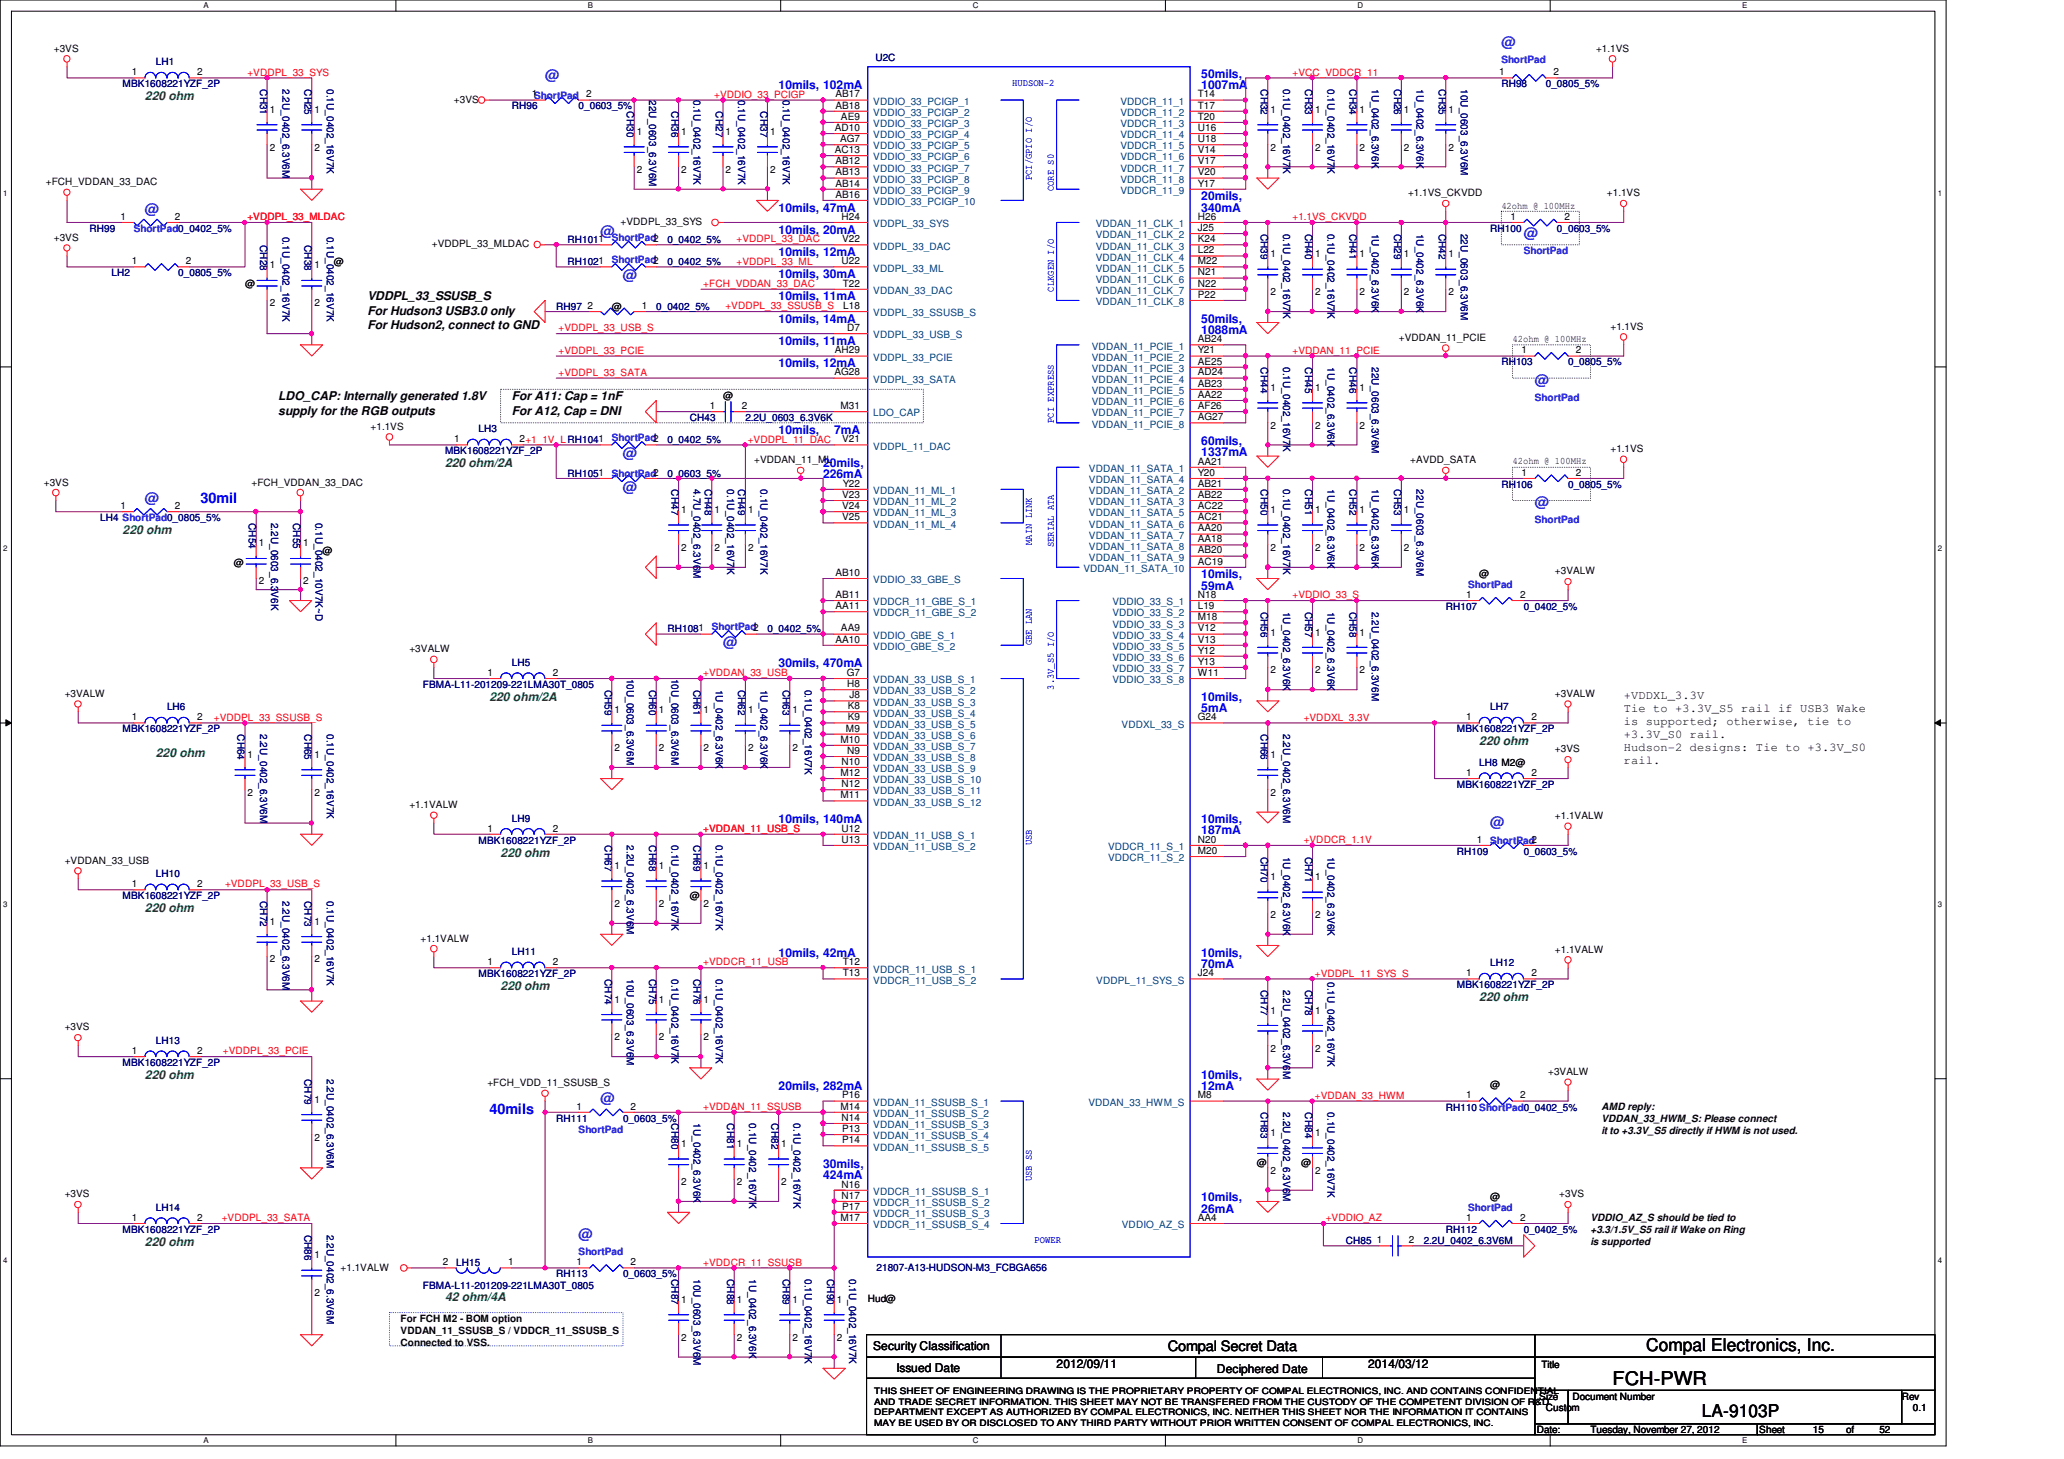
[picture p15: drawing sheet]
<svg xmlns="http://www.w3.org/2000/svg" width="297mm" height="210mm" viewBox="0 0 297 210" stroke-linecap="round" stroke-linejoin="round" font-family="sans-serif">
<defs><g id="words">
<text font-size="2.7" x="232.1" y="199.3">FCH-PWR</text>
<g font-size="2.5">
<text x="236.9" y="194.3">Compal Electronics, Inc.</text>
<text x="244.9" y="203.9">LA-9103P</text>
</g>
<g font-size="2.1" fill="#8000ff">
<text x="78.4" y="11.5">@</text>
<text x="216.1" y="6.7">@</text>
<text x="20.9" y="30.7">@</text>
<text x="86.4" y="33.9">@</text>
<text x="219.3" y="34.2">@</text>
<text x="89.7" y="40.3">@</text>
<text x="220.9" y="55.4">@</text>
<text x="89.7" y="65.9">@</text>
<text x="89.7" y="70.7">@</text>
<text x="20.9" y="72.3">@</text>
<text x="220.9" y="73">@</text>
<text x="104.1" y="93.1">@</text>
<text x="214.5" y="119">@</text>
<text x="86.4" y="158.7">@</text>
<text x="83.3" y="178.3">@</text>
</g>
<g font-size="2.1" fill="#00f">
<text x="28.9" y="72.3">30mil</text>
<text x="70.4" y="160.3">40mils</text>
</g>
<text font-size="2.1" x="168.1" y="194.4">Compal Secret Data</text>
<g font-size="1.7" fill="#00f">
<text x="172.9" y="11.2">50mils,</text>
<text x="112.1" y="12.8">10mils, 102mA</text>
<text x="172.9" y="12.8">1007mA</text>
<text x="172.9" y="28.8">20mils,</text>
<text x="112.1" y="30.4">10mils, 47mA</text>
<text x="112.1" y="33.6">10mils, 20mA</text>
<text x="172.9" y="30.4">340mA</text>
<text x="112.1" y="36.8">10mils, 12mA</text>
<text x="112.1" y="40">10mils, 30mA</text>
<text x="112.1" y="43.2">10mils, 11mA</text>
<text x="112.1" y="46.4">10mils, 14mA</text>
<text x="172.9" y="46.4">50mils,</text>
<text x="112.1" y="49.6">10mils, 11mA</text>
<text x="112.1" y="52.8">10mils, 12mA</text>
<text x="172.9" y="48">1088mA</text>
<text x="112.1" y="62.4">10mils,</text>
<text x="120.1" y="62.4">7mA</text>
<text x="172.9" y="65.6">1337mA</text>
<text x="172.9" y="64">60mils,</text>
<text x="118.4" y="68.8">226mA</text>
<text x="118.4" y="67.2">20mils,</text>
<text x="172.9" y="83.2">10mils,</text>
<text x="172.9" y="84.8">59mA</text>
<text x="112.1" y="96">30mils, 470mA</text>
<text x="172.9" y="100.8">10mils,</text>
<text x="172.9" y="102.4">5mA</text>
<text x="112.1" y="118.4">10mils, 140mA</text>
<text x="172.9" y="118.4">10mils,</text>
<text x="172.9" y="120">187mA</text>
<text x="112.1" y="137.6">10mils, 42mA</text>
<text x="172.9" y="137.6">10mils,</text>
<text x="172.9" y="139.2">70mA</text>
<text x="172.9" y="155.2">10mils,</text>
<text x="112.1" y="156.8">20mils, 282mA</text>
<text x="172.9" y="156.8">12mA</text>
<text x="118.4" y="169.6">424mA</text>
<text x="118.4" y="168">30mils,</text>
<text x="172.9" y="172.8">10mils,</text>
<text x="172.9" y="174.5">26mA</text>
</g>
<g font-size="1.7" fill="#008000">
<text x="20.9" y="14.4">220 ohm</text>
<text x="64" y="67.2">220 ohm/2A</text>
<text x="17.6" y="76.8">220 ohm</text>
<text x="70.4" y="100.8">220 ohm/2A</text>
<text x="212.9" y="107.2">220 ohm</text>
<text x="22.4" y="108.8">220 ohm</text>
<text x="72" y="123.2">220 ohm</text>
<text x="20.9" y="131.2">220 ohm</text>
<text x="72" y="142.5">220 ohm</text>
<text x="212.9" y="144">220 ohm</text>
<text x="20.9" y="155.2">220 ohm</text>
<text x="20.9" y="179.2">220 ohm</text>
<text x="64" y="187.2">42 ohm/4A</text>
</g>
<g font-size="1.7">
<text x="52.9" y="43.2">VDDPL_33_SSUSB_S</text>
<text x="52.9" y="45.3">For Hudson3 USB3.0 only</text>
<text x="52.9" y="47.3">For Hudson2, connect to GND</text>
<text x="40" y="57.6">LDO_CAP: Internally generated 1.8V</text>
<text x="40" y="59.6">supply for the RGB outputs</text>
<text x="73.7" y="57.6">For A11: Cap = 1nF</text>
<text x="73.7" y="59.6">For A12, Cap = DNI</text>
<text x="233.7" y="100.6">+VDDXL_3.3V</text>
<text x="233.7" y="102.5">Tie to +3.3V_S5 rail if USB3 Wake</text>
<text x="233.7" y="104.4">is supported; otherwise, tie to</text>
<text x="233.7" y="106.2">+3.3V_S0 rail.</text>
<text x="233.7" y="108.1">Hudson-2 designs: Tie to +3.3V_S0</text>
<text x="233.7" y="109.9">rail.</text>
<text x="125.7" y="194.3">Security Classification</text>
<text x="129" y="197.3">Issued Date</text>
<text x="152.1" y="196.8">2012/09/11</text>
<text x="175.1" y="197.5">Deciphered Date</text>
<text x="196.9" y="196.8">2014/03/12</text>
</g>
<g font-size="1.4">
<text x="7.7" y="7.5">+3VS</text>
<text x="19" y="10.8">1</text>
<text x="28.4" y="10.8">2</text>
<text x="215.8" y="10.8">1</text>
<text x="223.6" y="10.8">2</text>
<text x="229.7" y="7.5">+1.1VS</text>
<text x="38.8" y="16.2">1</text>
<text x="45.3" y="16.2">1</text>
<text x="65.3" y="14.8">+3VS</text>
<text x="76.5" y="14">1ShortPad</text>
<text x="84.4" y="14">2</text>
<text x="120.2" y="14">AB17</text>
<text x="120.2" y="15.6">AB18</text>
<text x="121" y="17.2">AE9</text>
<text x="172.4" y="14">T14</text>
<text x="172.4" y="15.6">T17</text>
<text x="172.4" y="17.2">T20</text>
<text x="182.8" y="16.2">1</text>
<text x="189.3" y="16.2">1</text>
<text x="195.7" y="16.2">1</text>
<text x="202.1" y="16.2">1</text>
<text x="208.4" y="16.2">1</text>
<text x="38.8" y="21.7">2</text>
<text x="45.3" y="21.7">2</text>
<text x="91.6" y="19.4">1</text>
<text x="98" y="19.4">1</text>
<text x="104.4" y="19.4">1</text>
<text x="110.8" y="19.4">1</text>
<text x="120.1" y="18.8">AD10</text>
<text x="120.1" y="22">AC13</text>
<text x="120.2" y="23.6">AB12</text>
<text x="120.9" y="20.4">AG7</text>
<text x="172.4" y="18.8">U16</text>
<text x="172.4" y="20.4">U18</text>
<text x="172.4" y="22">V14</text>
<text x="172.4" y="23.6">V17</text>
<text x="182.8" y="21.7">2</text>
<text x="189.3" y="21.7">2</text>
<text x="195.7" y="21.7">2</text>
<text x="202.1" y="21.7">2</text>
<text x="208.4" y="21.7">2</text>
<text x="6.6" y="26.6">+FCH_VDDAN_33_DAC</text>
<text x="91.6" y="24.8">2</text>
<text x="98" y="24.8">2</text>
<text x="104.4" y="24.8">2</text>
<text x="110.8" y="24.8">2</text>
<text x="120.2" y="25.2">AB13</text>
<text x="120.2" y="26.8">AB14</text>
<text x="120.2" y="28.4">AB16</text>
<text x="172.4" y="25.2">V20</text>
<text x="172.4" y="26.8">Y17</text>
<text x="202.6" y="28.2">+1.1VS_CKVDD</text>
<text x="231.3" y="28.2">+1.1VS</text>
<text x="7.7" y="34.6">+3VS</text>
<text x="17.4" y="31.6">1</text>
<text x="25.1" y="31.6">2</text>
<text x="62.1" y="35.6">+VDDPL_33_MLDAC</text>
<text x="89.3" y="32.4">+VDDPL_33_SYS</text>
<text x="121.1" y="31.6">H24</text>
<text x="121.2" y="34.8">V22</text>
<text x="172.4" y="31.6">H26</text>
<text x="172.4" y="33.2">J25</text>
<text x="172.4" y="34.8">K24</text>
<text x="216.1" y="30">42ohm @ 100MHz</text>
<text x="217.4" y="31.6">1</text>
<text x="225.2" y="31.6">2</text>
<text x="19" y="38">1</text>
<text x="26.8" y="38">2</text>
<text x="35.3" y="41.4">@</text>
<text x="38.8" y="38.6">1</text>
<text x="45.3" y="38.6">1</text>
<text x="48" y="38.2">@</text>
<text x="121.1" y="38">U22</text>
<text x="121.3" y="41.2">T22</text>
<text x="172.4" y="36.4">L22</text>
<text x="172.4" y="38">M22</text>
<text x="172.4" y="39.6">N21</text>
<text x="172.4" y="41.2">N22</text>
<text x="182.8" y="37">1</text>
<text x="189.3" y="37">1</text>
<text x="195.7" y="37">1</text>
<text x="202.1" y="37">1</text>
<text x="208.4" y="37">1</text>
<text x="38.8" y="44.1">2</text>
<text x="45.3" y="44.1">2</text>
<text x="84.5" y="44.4">2</text>
<text x="88" y="44.6">@</text>
<text x="92.4" y="44.4">1</text>
<text x="121.4" y="44.4">L18</text>
<text x="121.9" y="47.6">D7</text>
<text x="172.4" y="42.8">P22</text>
<text x="182.8" y="42.5">2</text>
<text x="189.3" y="42.5">2</text>
<text x="195.7" y="42.5">2</text>
<text x="202.1" y="42.5">2</text>
<text x="208.4" y="42.5">2</text>
<text x="231.8" y="47.5">+1.1VS</text>
<text x="120.1" y="50.8">AH29</text>
<text x="172.4" y="49.2">AB24</text>
<text x="172.4" y="50.8">Y21</text>
<text x="172.4" y="52.5">AE25</text>
<text x="201.3" y="49.1">+VDDAN_11_PCIE</text>
<text x="217.7" y="49.2">42ohm @ 100MHz</text>
<text x="219" y="50.8">1</text>
<text x="226.8" y="50.8">2</text>
<text x="102.1" y="58.8">1</text>
<text x="104.1" y="57.4">@</text>
<text x="106.8" y="58.8">2</text>
<text x="120.1" y="54">AG28</text>
<text x="120.9" y="58.8">M31</text>
<text x="172.4" y="54">AD24</text>
<text x="172.4" y="55.6">AB23</text>
<text x="172.4" y="57.2">AA22</text>
<text x="172.4" y="58.8">AF26</text>
<text x="182.8" y="56.2">1</text>
<text x="189.3" y="56.2">1</text>
<text x="195.7" y="56.2">1</text>
<text x="53.3" y="61.8">+1.1VS</text>
<text x="65.4" y="63.6">1</text>
<text x="74.8" y="63.6">2+1_1V_LRH1041</text>
<text x="121.2" y="63.6">V21</text>
<text x="172.4" y="60.5">AG27</text>
<text x="182.8" y="61.7">2</text>
<text x="189.3" y="61.7">2</text>
<text x="195.7" y="61.7">2</text>
<text x="231.8" y="65.1">+1.1VS</text>
<text x="6.3" y="69.8">+3VS</text>
<text x="36.2" y="69.8">+FCH_VDDAN_33_DAC</text>
<text x="108.5" y="66.6">+VDDAN_11_ML</text>
<text x="121.2" y="71.6">V23</text>
<text x="121.3" y="70">Y22</text>
<text x="172.4" y="66.8">AA21</text>
<text x="172.4" y="68.5">Y20</text>
<text x="172.4" y="70">AB21</text>
<text x="172.4" y="71.6">AB22</text>
<text x="202.9" y="66.6">+AVDD_SATA</text>
<text x="217.7" y="66.8">42ohm @ 100MHz</text>
<text x="219" y="68.5">1</text>
<text x="226.8" y="68.5">2</text>
<text x="17.4" y="73.2">1</text>
<text x="25.1" y="73.2">2</text>
<text x="98" y="73.8">1</text>
<text x="102.8" y="73.8">1</text>
<text x="107.7" y="73.8">1</text>
<text x="121.2" y="73.2">V24</text>
<text x="121.2" y="74.8">V25</text>
<text x="172.4" y="73.2">AC22</text>
<text x="172.4" y="74.8">AC21</text>
<text x="172.4" y="76.5">AA20</text>
<text x="182.8" y="73.8">1</text>
<text x="189.3" y="73.8">1</text>
<text x="195.7" y="73.8">1</text>
<text x="202.1" y="73.8">1</text>
<text x="33.7" y="81.4">@</text>
<text x="37.2" y="78.6">1</text>
<text x="43.6" y="78.6">1</text>
<text x="46.4" y="79.8">@</text>
<text x="98" y="79.3">2</text>
<text x="102.8" y="79.3">2</text>
<text x="107.7" y="79.3">2</text>
<text x="120.2" y="82.8">AB10</text>
<text x="172.4" y="81.2">AC19</text>
<text x="172.4" y="78">AA18</text>
<text x="172.4" y="79.6">AB20</text>
<text x="182.8" y="79.3">2</text>
<text x="189.3" y="79.3">2</text>
<text x="195.7" y="79.3">2</text>
<text x="202.1" y="79.3">2</text>
<text x="212.9" y="83">@</text>
<text x="223.8" y="82.6">+3VALW</text>
<text x="37.2" y="84.1">2</text>
<text x="43.6" y="84.1">2</text>
<text x="120.2" y="86">AB11</text>
<text x="120.2" y="87.6">AA11</text>
<text x="172.4" y="86">N18</text>
<text x="172.4" y="87.6">L19</text>
<text x="172.4" y="89.2">M18</text>
<text x="211" y="86">1</text>
<text x="218.8" y="86">2</text>
<text x="58.9" y="93.9">+3VALW</text>
<text x="120.2" y="92.5">AA10</text>
<text x="121" y="90.8">AA9</text>
<text x="172.4" y="90.8">V12</text>
<text x="172.4" y="92.5">V13</text>
<text x="172.4" y="94">Y12</text>
<text x="172.4" y="95.6">Y13</text>
<text x="182.8" y="91.4">1</text>
<text x="189.3" y="91.4">1</text>
<text x="195.7" y="91.4">1</text>
<text x="9.3" y="100.2">+3VALW</text>
<text x="70.1" y="97.2">1</text>
<text x="79.5" y="97.2">2</text>
<text x="121.9" y="97.2">G7</text>
<text x="121.9" y="98.8">H8</text>
<text x="122.3" y="100.5">J8</text>
<text x="172.4" y="97.2">W11</text>
<text x="182.8" y="96.9">2</text>
<text x="189.3" y="96.9">2</text>
<text x="195.7" y="96.9">2</text>
<text x="223.8" y="100.2">+3VALW</text>
<text x="19" y="103.6">1</text>
<text x="28.4" y="103.6">2</text>
<text x="88.4" y="102.6">1</text>
<text x="94.8" y="102.6">1</text>
<text x="101.3" y="102.6">1</text>
<text x="107.7" y="102.6">1</text>
<text x="114" y="102.6">1</text>
<text x="120.9" y="106.8">M10</text>
<text x="121.7" y="105.2">M9</text>
<text x="122" y="102">K8</text>
<text x="122" y="103.6">K9</text>
<text x="172.4" y="103.6">G24</text>
<text x="211" y="103.6">1</text>
<text x="220.4" y="103.6">2</text>
<text x="35.6" y="109">1</text>
<text x="45.3" y="109">1</text>
<text x="88.4" y="108.1">2</text>
<text x="94.8" y="108.1">2</text>
<text x="101.3" y="108.1">2</text>
<text x="107.7" y="108.1">2</text>
<text x="114" y="108.1">2</text>
<text x="120.9" y="111.6">M12</text>
<text x="121.1" y="110">N10</text>
<text x="121.1" y="113.2">N12</text>
<text x="121.9" y="108.5">N9</text>
<text x="182.8" y="109">1</text>
<text x="211" y="111.6">1</text>
<text x="220.4" y="111.6">2</text>
<text x="223.8" y="108.2">+3VS</text>
<text x="35.6" y="114.5">2</text>
<text x="45.3" y="114.5">2</text>
<text x="58.9" y="116.2">+1.1VALW</text>
<text x="70.1" y="119.6">1</text>
<text x="79.5" y="119.6">2</text>
<text x="120.9" y="114.9">M11</text>
<text x="121.1" y="119.6">U12</text>
<text x="182.8" y="114.5">2</text>
<text x="223.8" y="117.9">+1.1VALW</text>
<text x="9.3" y="124.2">+VDDAN_33_USB</text>
<text x="88.4" y="125">1</text>
<text x="94.8" y="125">1</text>
<text x="101.3" y="125">1</text>
<text x="121.1" y="121.2">U13</text>
<text x="172.4" y="121.2">N20</text>
<text x="172.4" y="122.9">M20</text>
<text x="212.6" y="121.2">1</text>
<text x="19" y="127.6">1</text>
<text x="28.4" y="127.6">2</text>
<text x="88.4" y="130.5">2</text>
<text x="94.8" y="130.5">2</text>
<text x="99.3" y="129.4">@</text>
<text x="101.3" y="130.5">2</text>
<text x="182.8" y="126.6">1</text>
<text x="189.3" y="126.6">1</text>
<text x="38.8" y="133">1</text>
<text x="45.3" y="133">1</text>
<text x="60.5" y="135.5">+1.1VALW</text>
<text x="182.8" y="132.1">2</text>
<text x="189.3" y="132.1">2</text>
<text x="223.8" y="137.1">+1.1VALW</text>
<text x="38.8" y="138.5">2</text>
<text x="45.3" y="138.5">2</text>
<text x="70.1" y="138.9">1</text>
<text x="79.5" y="138.9">2</text>
<text x="121.3" y="138.9">T12</text>
<text x="121.3" y="140.5">T13</text>
<text x="172.4" y="140.5">J24</text>
<text x="211" y="140.5">1</text>
<text x="220.4" y="140.5">2</text>
<text x="9.3" y="148.3">+3VS</text>
<text x="88.4" y="144.2">1</text>
<text x="88.4" y="149.7">2</text>
<text x="94.8" y="144.2">1</text>
<text x="94.8" y="149.7">2</text>
<text x="101.3" y="144.2">1</text>
<text x="101.3" y="149.7">2</text>
<text x="182.8" y="145.8">1</text>
<text x="189.3" y="145.8">1</text>
<text x="19" y="151.6">1</text>
<text x="28.4" y="151.6">2</text>
<text x="182.8" y="151.3">2</text>
<text x="189.3" y="151.3">2</text>
<text x="222.8" y="154.6">+3VALW</text>
<text x="45.3" y="158.6">1</text>
<text x="70.1" y="156.3">+FCH_VDD_11_SSUSB_S</text>
<text x="83" y="159.6">1</text>
<text x="90.8" y="159.6">2</text>
<text x="120.9" y="159.6">M14</text>
<text x="121.1" y="161.2">N14</text>
<text x="121.2" y="158">P16</text>
<text x="172.4" y="158">M8</text>
<text x="211" y="158">1</text>
<text x="214.5" y="156.6">@</text>
<text x="218.8" y="158">2</text>
<text x="230.5" y="159.7">AMD reply:</text>
<text x="230.5" y="161.4">VDDAN_33_HWM_S: Please connect</text>
<text x="45.3" y="164.1">2</text>
<text x="98" y="165">1</text>
<text x="106" y="165">1</text>
<text x="112.4" y="165">1</text>
<text x="121.2" y="162.9">P13</text>
<text x="121.2" y="164.5">P14</text>
<text x="180.9" y="167.8">@</text>
<text x="182.8" y="163.4">1</text>
<text x="187.3" y="167.8">@</text>
<text x="189.3" y="163.4">1</text>
<text x="230.5" y="163.1">it to +3.3V_S5 directly if HWM is not used.</text>
<text x="9.3" y="172.3">+3VS</text>
<text x="98" y="170.5">2</text>
<text x="106" y="170.5">2</text>
<text x="112.4" y="170.5">2</text>
<text x="121.1" y="170.9">N16</text>
<text x="121.1" y="172.5">N17</text>
<text x="182.8" y="168.9">2</text>
<text x="189.3" y="168.9">2</text>
<text x="214.5" y="172.6">@</text>
<text x="224.4" y="172.3">+3VS</text>
<text x="19" y="175.6">1</text>
<text x="28.4" y="175.6">2</text>
<text x="120.9" y="175.6">M17</text>
<text x="121.2" y="174">P17</text>
<text x="172.4" y="175.6">AA4</text>
<text x="198.2" y="178.9">1</text>
<text x="202.8" y="178.9">2</text>
<text x="211" y="175.6">1</text>
<text x="218.8" y="175.6">2</text>
<text x="228.9" y="175.7">VDDIO_AZ_S should be tied to</text>
<text x="228.9" y="177.4">+3.3/1.5V_S5 rail if Wake on Ring</text>
<text x="228.9" y="179.1">is supported</text>
<text x="45.3" y="181">1</text>
<text x="49" y="182.8">+1.1VALW</text>
<text x="63.8" y="182">2</text>
<text x="73.1" y="182">1</text>
<text x="83" y="182">1</text>
<text x="90.8" y="182">2</text>
<text x="45.3" y="186.5">2</text>
<text x="57.7" y="190.2">For FCH M2 - BOM option</text>
<text x="57.7" y="191.9">VDDAN_11_SSUSB_S / VDDCR_11_SSUSB_S</text>
<text x="98" y="187.5">1</text>
<text x="106" y="187.5">1</text>
<text x="114" y="187.5">1</text>
<text x="120.4" y="187.5">1</text>
<text x="124.9" y="187.3">Hud@</text>
<text x="57.7" y="193.7">Connected to VSS.</text>
<text x="98" y="192.9">2</text>
<text x="106" y="192.9">2</text>
<text x="114" y="192.9">2</text>
<text x="120.4" y="192.9">2</text>
<text x="221.8" y="196.8">Title</text>
<text x="221.5" y="201.4">Size</text>
<text x="222.5" y="203">Custom</text>
<text x="226.3" y="201.4">Document Number</text>
<text x="273.7" y="201.4">Rev</text>
<text x="275.3" y="203">0.1</text>
<text x="221.2" y="206.2">Date:</text>
<text x="228.9" y="206.2">Tuesday, November 27, 2012</text>
<text x="253.2" y="206.2">Sheet</text>
<text x="260.9" y="206.2">15</text>
<text x="265.7" y="206.2">of</text>
<text x="270.5" y="206.2">52</text>
</g>
<g font-size="1.4" fill="#000080">
<text x="22.4" y="9.4">LH1</text>
<text x="126" y="8.7">U2C</text>
<text x="17.6" y="12.6">MBK1608221YZF_2P</text>
<text x="37.4" y="12.8" transform="rotate(90 37.4 12.8)">CH31</text>
<text x="40.6" y="12.8" transform="rotate(90 40.6 12.8)">2.2U_0402_6.3V6M</text>
<text x="43.8" y="12.8" transform="rotate(90 43.8 12.8)">CH25</text>
<text x="47" y="12.8" transform="rotate(90 47 12.8)">0.1U_0402_16V7K</text>
<text x="73.7" y="15.7">RH96</text>
<text x="83.3" y="15.7">0_0603_5%</text>
<text x="90.2" y="16" transform="rotate(90 90.2 16)">CH30</text>
<text x="93.4" y="14.4" transform="rotate(90 93.4 14.4)">22U_0603_6.3V6M</text>
<text x="96.6" y="16" transform="rotate(90 96.6 16)">CH36</text>
<text x="99.8" y="14.4" transform="rotate(90 99.8 14.4)">0.1U_0402_16V7K</text>
<text x="103" y="16" transform="rotate(90 103 16)">CH27</text>
<text x="106.2" y="14.4" transform="rotate(90 106.2 14.4)">0.1U_0402_16V7K</text>
<text x="109.4" y="16" transform="rotate(90 109.4 16)">CH37</text>
<text x="112.6" y="14.4" transform="rotate(90 112.6 14.4)">0.1U_0402_16V7K</text>
<text x="181.4" y="12.8" transform="rotate(90 181.4 12.8)">CH32</text>
<text x="184.7" y="12.8" transform="rotate(90 184.7 12.8)">0.1U_0402_16V7K</text>
<text x="187.8" y="12.8" transform="rotate(90 187.8 12.8)">CH33</text>
<text x="191" y="12.8" transform="rotate(90 191 12.8)">0.1U_0402_16V7K</text>
<text x="194.2" y="12.8" transform="rotate(90 194.2 12.8)">CH34</text>
<text x="197.4" y="12.8" transform="rotate(90 197.4 12.8)">1U_0402_6.3V6K</text>
<text x="200.7" y="12.8" transform="rotate(90 200.7 12.8)">CH26</text>
<text x="203.8" y="12.8" transform="rotate(90 203.8 12.8)">1U_0402_6.3V6K</text>
<text x="207" y="12.8" transform="rotate(90 207 12.8)">CH35</text>
<text x="210.2" y="12.8" transform="rotate(90 210.2 12.8)">10U_0603_6.3V6M</text>
<text x="216.1" y="12.6">RH98</text>
<text x="222.5" y="12.6">0_0805_5%</text>
<text x="12.9" y="33.4">RH99</text>
<text x="37.4" y="35.2" transform="rotate(90 37.4 35.2)">CH28</text>
<text x="40.6" y="34.1" transform="rotate(90 40.6 34.1)">0.1U_0402_16V7K</text>
<text x="43.8" y="35.2" transform="rotate(90 43.8 35.2)">CH38</text>
<text x="47" y="34.1" transform="rotate(90 47 34.1)">0.1U_0402_16V7K</text>
<text x="81.7" y="35">RH1011</text>
<text x="96.1" y="35">0_0402_5%</text>
<text x="181.4" y="33.6" transform="rotate(90 181.4 33.6)">CH39</text>
<text x="184.7" y="33.6" transform="rotate(90 184.7 33.6)">0.1U_0402_16V7K</text>
<text x="187.8" y="33.6" transform="rotate(90 187.8 33.6)">CH40</text>
<text x="191" y="33.6" transform="rotate(90 191 33.6)">0.1U_0402_16V7K</text>
<text x="194.2" y="33.6" transform="rotate(90 194.2 33.6)">CH41</text>
<text x="197.4" y="33.6" transform="rotate(90 197.4 33.6)">1U_0402_6.3V6K</text>
<text x="200.7" y="33.6" transform="rotate(90 200.7 33.6)">CH29</text>
<text x="203.8" y="33.6" transform="rotate(90 203.8 33.6)">1U_0402_6.3V6K</text>
<text x="207" y="33.6" transform="rotate(90 207 33.6)">CH42</text>
<text x="210.2" y="33.6" transform="rotate(90 210.2 33.6)">22U_0603_6.3V6M</text>
<text x="214.5" y="33.4">RH100</text>
<text x="224.1" y="33.4">0_0603_5%</text>
<text x="16" y="39.8">LH2</text>
<text x="25.7" y="39.8">0_0805_5%</text>
<text x="81.7" y="38.2">RH1021</text>
<text x="96.1" y="38.2">0_0402_5%</text>
<text x="80" y="44.6">RH97</text>
<text x="94.4" y="44.6">0_0402_5%</text>
<text x="181.4" y="52.8" transform="rotate(90 181.4 52.8)">CH44</text>
<text x="184.7" y="52.8" transform="rotate(90 184.7 52.8)">0.1U_0402_16V7K</text>
<text x="187.8" y="52.8" transform="rotate(90 187.8 52.8)">CH45</text>
<text x="191" y="52.8" transform="rotate(90 191 52.8)">1U_0402_6.3V6K</text>
<text x="194.2" y="52.8" transform="rotate(90 194.2 52.8)">CH46</text>
<text x="197.4" y="52.8" transform="rotate(90 197.4 52.8)">22U_0603_6.3V6M</text>
<text x="216.1" y="52.6">RH103</text>
<text x="225.7" y="52.6">0_0805_5%</text>
<text x="64" y="65.4">MBK1608221YZF_2P</text>
<text x="68.9" y="62.2">LH3</text>
<text x="96.1" y="63.8">0_0402_5%</text>
<text x="99.3" y="60.6">CH43</text>
<text x="107.3" y="60.6">2.2U_0603_6.3V6K</text>
<text x="81.7" y="68.6">RH1051</text>
<text x="96.1" y="68.6">0_0603_5%</text>
<text x="96.6" y="70.4" transform="rotate(90 96.6 70.4)">CH47</text>
<text x="99.8" y="70.4" transform="rotate(90 99.8 70.4)">4.7U_0402_6.3V6M</text>
<text x="101.4" y="70.4" transform="rotate(90 101.4 70.4)">CH48</text>
<text x="104.6" y="70.4" transform="rotate(90 104.6 70.4)">0.1U_0402_16V7K</text>
<text x="106.2" y="70.4" transform="rotate(90 106.2 70.4)">CH49</text>
<text x="109.4" y="70.4" transform="rotate(90 109.4 70.4)">0.1U_0402_16V7K</text>
<text x="181.4" y="70.4" transform="rotate(90 181.4 70.4)">CH50</text>
<text x="184.7" y="70.4" transform="rotate(90 184.7 70.4)">0.1U_0402_16V7K</text>
<text x="187.8" y="70.4" transform="rotate(90 187.8 70.4)">CH51</text>
<text x="191" y="70.4" transform="rotate(90 191 70.4)">1U_0402_6.3V6K</text>
<text x="194.2" y="70.4" transform="rotate(90 194.2 70.4)">CH52</text>
<text x="197.4" y="70.4" transform="rotate(90 197.4 70.4)">1U_0402_6.3V6K</text>
<text x="200.7" y="70.4" transform="rotate(90 200.7 70.4)">CH53</text>
<text x="203.8" y="70.4" transform="rotate(90 203.8 70.4)">22U_0603_6.3V6M</text>
<text x="216.1" y="70.2">RH106</text>
<text x="225.7" y="70.2">0_0805_5%</text>
<text x="14.4" y="75">LH4 ShortPad0_0805_5%</text>
<text x="35.8" y="75.2" transform="rotate(90 35.8 75.2)">CH54</text>
<text x="39" y="75.2" transform="rotate(90 39 75.2)">2.2U_0603_6.3V6K</text>
<text x="42.2" y="75.2" transform="rotate(90 42.2 75.2)">CH55</text>
<text x="45.4" y="75.2" transform="rotate(90 45.4 75.2)">0.1U_0402_10V7K~D</text>
<text x="181.4" y="88" transform="rotate(90 181.4 88)">CH56</text>
<text x="184.7" y="88" transform="rotate(90 184.7 88)">1U_0402_6.3V6K</text>
<text x="187.8" y="88" transform="rotate(90 187.8 88)">CH57</text>
<text x="191" y="88" transform="rotate(90 191 88)">1U_0402_6.3V6K</text>
<text x="194.2" y="88" transform="rotate(90 194.2 88)">CH58</text>
<text x="197.4" y="88" transform="rotate(90 197.4 88)">2.2U_0402_6.3V6M</text>
<text x="208.1" y="87.8">RH107</text>
<text x="219.3" y="87.8">0_0402_5%</text>
<text x="73.7" y="95.8">LH5</text>
<text x="96.1" y="91">RH1081</text>
<text x="110.4" y="91">0_0402_5%</text>
<text x="60.9" y="99">FBMA-L11-201209-221LMA30T_0805</text>
<text x="87" y="99.2" transform="rotate(90 87 99.2)">CH59</text>
<text x="90.2" y="97.6" transform="rotate(90 90.2 97.6)">10U_0603_6.3V6M</text>
<text x="93.4" y="99.2" transform="rotate(90 93.4 99.2)">CH60</text>
<text x="96.6" y="97.6" transform="rotate(90 96.6 97.6)">10U_0603_6.3V6M</text>
<text x="99.8" y="99.2" transform="rotate(90 99.8 99.2)">CH61</text>
<text x="103" y="99.2" transform="rotate(90 103 99.2)">1U_0402_6.3V6K</text>
<text x="106.2" y="99.2" transform="rotate(90 106.2 99.2)">CH62</text>
<text x="109.4" y="99.2" transform="rotate(90 109.4 99.2)">1U_0402_6.3V6K</text>
<text x="112.6" y="99.2" transform="rotate(90 112.6 99.2)">CH63</text>
<text x="115.8" y="99.2" transform="rotate(90 115.8 99.2)">0.1U_0402_16V7K</text>
<text x="17.6" y="105.4">MBK1608221YZF_2P</text>
<text x="24" y="102.2">LH6</text>
<text x="34.2" y="105.6" transform="rotate(90 34.2 105.6)">CH64</text>
<text x="37.4" y="105.6" transform="rotate(90 37.4 105.6)">2.2U_0402_6.3V6M</text>
<text x="43.8" y="105.6" transform="rotate(90 43.8 105.6)">CH65</text>
<text x="47" y="105.6" transform="rotate(90 47 105.6)">0.1U_0402_16V7K</text>
<text x="181.4" y="105.6" transform="rotate(90 181.4 105.6)">CH66</text>
<text x="184.7" y="105.6" transform="rotate(90 184.7 105.6)">2.2U_0402_6.3V6M</text>
<text x="209.7" y="105.4">MBK1608221YZF_2P</text>
<text x="214.5" y="102.2">LH7</text>
<text x="209.7" y="113.4">MBK1608221YZF_2P</text>
<text x="212.9" y="110.2">LH8 M2@</text>
<text x="73.7" y="118.2">LH9</text>
<text x="68.9" y="121.4">MBK1608221YZF_2P</text>
<text x="87" y="121.6" transform="rotate(90 87 121.6)">CH67</text>
<text x="90.2" y="121.6" transform="rotate(90 90.2 121.6)">2.2U_0402_6.3V6M</text>
<text x="93.4" y="121.6" transform="rotate(90 93.4 121.6)">CH68</text>
<text x="96.6" y="121.6" transform="rotate(90 96.6 121.6)">0.1U_0402_16V7K</text>
<text x="99.8" y="121.6" transform="rotate(90 99.8 121.6)">CH69</text>
<text x="103" y="121.6" transform="rotate(90 103 121.6)">0.1U_0402_16V7K</text>
<text x="181.4" y="123.2" transform="rotate(90 181.4 123.2)">CH70</text>
<text x="184.7" y="123.2" transform="rotate(90 184.7 123.2)">1U_0402_6.3V6K</text>
<text x="187.8" y="123.2" transform="rotate(90 187.8 123.2)">CH71</text>
<text x="191" y="123.2" transform="rotate(90 191 123.2)">1U_0402_6.3V6K</text>
<text x="209.7" y="123">RH109</text>
<text x="219.3" y="123">0_0603_5%</text>
<text x="17.6" y="129.4">MBK1608221YZF_2P</text>
<text x="22.4" y="126.2">LH10</text>
<text x="37.4" y="129.6" transform="rotate(90 37.4 129.6)">CH72</text>
<text x="40.6" y="129.6" transform="rotate(90 40.6 129.6)">2.2U_0402_6.3V6M</text>
<text x="43.8" y="129.6" transform="rotate(90 43.8 129.6)">CH73</text>
<text x="47" y="129.6" transform="rotate(90 47 129.6)">0.1U_0402_16V7K</text>
<text x="73.7" y="137.4">LH11</text>
<text x="68.9" y="140.6">MBK1608221YZF_2P</text>
<text x="87" y="140.8" transform="rotate(90 87 140.8)">CH74</text>
<text x="90.2" y="140.8" transform="rotate(90 90.2 140.8)">10U_0603_6.3V6M</text>
<text x="93.4" y="140.8" transform="rotate(90 93.4 140.8)">CH75</text>
<text x="96.6" y="140.8" transform="rotate(90 96.6 140.8)">0.1U_0402_16V7K</text>
<text x="99.8" y="140.8" transform="rotate(90 99.8 140.8)">CH76</text>
<text x="103" y="140.8" transform="rotate(90 103 140.8)">0.1U_0402_16V7K</text>
<text x="181.4" y="142.4" transform="rotate(90 181.4 142.4)">CH77</text>
<text x="184.7" y="142.4" transform="rotate(90 184.7 142.4)">2.2U_0402_6.3V6M</text>
<text x="187.8" y="142.4" transform="rotate(90 187.8 142.4)">CH78</text>
<text x="191" y="141.3" transform="rotate(90 191 141.3)">0.1U_0402_16V7K</text>
<text x="209.7" y="142.2">MBK1608221YZF_2P</text>
<text x="214.5" y="139">LH12</text>
<text x="17.6" y="153.4">MBK1608221YZF_2P</text>
<text x="22.4" y="150.2">LH13</text>
<text x="43.8" y="155.2" transform="rotate(90 43.8 155.2)">CH79</text>
<text x="47" y="155.2" transform="rotate(90 47 155.2)">2.2U_0402_6.3V6M</text>
<text x="80" y="161.4">RH111</text>
<text x="89.7" y="161.4">0_0603_5%</text>
<text x="96.6" y="161.6" transform="rotate(90 96.6 161.6)">CH80</text>
<text x="99.8" y="161.6" transform="rotate(90 99.8 161.6)">1U_0402_6.3V6K</text>
<text x="104.6" y="161.6" transform="rotate(90 104.6 161.6)">CH81</text>
<text x="107.8" y="161.6" transform="rotate(90 107.8 161.6)">0.1U_0402_16V7K</text>
<text x="111" y="161.6" transform="rotate(90 111 161.6)">CH82</text>
<text x="114.2" y="161.6" transform="rotate(90 114.2 161.6)">0.1U_0402_16V7K</text>
<text x="181.4" y="160" transform="rotate(90 181.4 160)">CH83</text>
<text x="184.7" y="160" transform="rotate(90 184.7 160)">2.2U_0402_6.3V6M</text>
<text x="187.8" y="160" transform="rotate(90 187.8 160)">CH84</text>
<text x="191" y="160" transform="rotate(90 191 160)">0.1U_0402_16V7K</text>
<text x="208.1" y="159.8">RH110 ShortPad0_0402_5%</text>
<text x="17.6" y="177.4">MBK1608221YZF_2P</text>
<text x="22.4" y="174.2">LH14</text>
<text x="43.8" y="177.6" transform="rotate(90 43.8 177.6)">CH86</text>
<text x="47" y="177.6" transform="rotate(90 47 177.6)">2.2U_0402_6.3V6M</text>
<text x="193.7" y="179">CH85</text>
<text x="204.9" y="179">2.2U_0402_6.3V6M</text>
<text x="208.1" y="177.4">RH112</text>
<text x="219.3" y="177.4">0_0402_5%</text>
<text x="60.9" y="185.4">FBMA-L11-201209-221LMA30T_0805</text>
<text x="65.7" y="182.2">LH15</text>
<text x="80" y="183.8">RH113</text>
<text x="89.7" y="183.8">0_0603_5%</text>
<text x="96.6" y="184" transform="rotate(90 96.6 184)">CH87</text>
<text x="99.8" y="184" transform="rotate(90 99.8 184)">10U_0603_6.3V6M</text>
<text x="104.6" y="184" transform="rotate(90 104.6 184)">CH88</text>
<text x="107.8" y="184" transform="rotate(90 107.8 184)">1U_0402_6.3V6K</text>
<text x="112.6" y="184" transform="rotate(90 112.6 184)">CH89</text>
<text x="115.8" y="184" transform="rotate(90 115.8 184)">0.1U_0402_16V7K</text>
<text x="119" y="184" transform="rotate(90 119 184)">CH90</text>
<text x="122.2" y="184" transform="rotate(90 122.2 184)">0.1U_0402_16V7K</text>
<text x="126.1" y="182.8">21807-A13-HUDSON-M3_FCBGA656</text>
</g>
<g font-size="1.4" fill="#f00">
<text x="35.6" y="10.9">+VDDPL_33_SYS</text>
<text x="186" y="10.9">+VCC_VDDCR_11</text>
<text x="102.8" y="14.1">+VDDIO_33_PCIGP</text>
<text x="35.6" y="31.7">+VDDPL_33_MLDAC</text>
<text x="106" y="34.9">+VDDPL_33_DAC</text>
<text x="186" y="31.7">+1.1VS_CKVDD</text>
<text x="101.2" y="41.3">+FCH_VDDAN_33_DAC</text>
<text x="106" y="38.1">+VDDPL_33_ML</text>
<text x="80.4" y="47.7">+VDDPL_33_USB_S</text>
<text x="104.4" y="44.5">+VDDPL_33_SSUSB_S</text>
<text x="80.4" y="50.9">+VDDPL_33_PCIE</text>
<text x="186" y="50.9">+VDDAN_11_PCIE</text>
<text x="80.4" y="54.1">+VDDPL_33_SATA</text>
<text x="107.6" y="63.7">+VDDPL_11_DAC</text>
<text x="186" y="86.1">+VDDIO_33_S</text>
<text x="101.2" y="97.3">+VDDAN_33_USB</text>
<text x="30.8" y="103.7">+VDDPL_33_SSUSB_S</text>
<text x="187.6" y="103.7">+VDDXL_3.3V</text>
<text x="101.2" y="119.7">+VDDAN_11_USB_S</text>
<text x="187.6" y="121.3">+VDDCR_1.1V</text>
<text x="32.4" y="127.7">+VDDPL_33_USB_S</text>
<text x="101.2" y="138.9">+VDDCR_11_USB</text>
<text x="189.2" y="140.5">+VDDPL_11_SYS_S</text>
<text x="32.1" y="151.7">+VDDPL_33_PCIE</text>
<text x="101.2" y="159.7">+VDDAN_11_SSUSB</text>
<text x="189.2" y="158.1">+VDDAN_33_HWM</text>
<text x="31.9" y="175.7">+VDDPL_33_SATA</text>
<text x="190.8" y="175.7">+VDDIO_AZ</text>
<text x="101.2" y="182.1">+VDDCR_11_SSUSB</text>
</g>
<g font-size="1.4" fill="#8000ff">
<text x="216.1" y="9.1">ShortPad</text>
<text x="19.3" y="33.4">ShortPad0_0402_5%</text>
<text x="88" y="34.6">ShortPad2</text>
<text x="88" y="37.8">ShortPad2</text>
<text x="219.3" y="36.6">ShortPad</text>
<text x="220.9" y="57.7">ShortPad</text>
<text x="88" y="63.5">ShortPad2</text>
<text x="88" y="68.6">ShortPad2</text>
<text x="220.9" y="75.3">ShortPad</text>
<text x="211.3" y="84.6">ShortPad</text>
<text x="102.4" y="90.6">ShortPad2</text>
<text x="214.5" y="121.4">ShortPad2</text>
<text x="83.3" y="163">ShortPad</text>
<text x="211.3" y="174.2">ShortPad</text>
<text x="83.3" y="180.6">ShortPad</text>
</g>
<g font-size="1.4" fill="#004080">
<text x="125.7" y="15.1">VDDIO_33_PCIGP_1</text>
<text x="125.7" y="16.7">VDDIO_33_PCIGP_2</text>
<text x="161.2" y="15.1">VDDCR_11_1</text>
<text x="161.2" y="16.7">VDDCR_11_2</text>
<text x="125.7" y="18.3">VDDIO_33_PCIGP_3</text>
<text x="125.7" y="19.9">VDDIO_33_PCIGP_4</text>
<text x="125.7" y="21.5">VDDIO_33_PCIGP_5</text>
<text x="125.7" y="23.1">VDDIO_33_PCIGP_6</text>
<text x="161.2" y="18.3">VDDCR_11_3</text>
<text x="161.2" y="19.9">VDDCR_11_4</text>
<text x="161.2" y="21.5">VDDCR_11_5</text>
<text x="161.2" y="23.1">VDDCR_11_6</text>
<text x="125.7" y="24.7">VDDIO_33_PCIGP_7</text>
<text x="125.7" y="26.3">VDDIO_33_PCIGP_8</text>
<text x="125.7" y="27.9">VDDIO_33_PCIGP_9</text>
<text x="125.7" y="29.5">VDDIO_33_PCIGP_10</text>
<text x="161.2" y="24.7">VDDCR_11_7</text>
<text x="161.2" y="26.3">VDDCR_11_8</text>
<text x="161.2" y="27.9">VDDCR_11_9</text>
<text x="125.7" y="32.7">VDDPL_33_SYS</text>
<text x="125.7" y="35.9">VDDPL_33_DAC</text>
<text x="157.7" y="32.7">VDDAN_11_CLK_1</text>
<text x="157.7" y="34.3">VDDAN_11_CLK_2</text>
<text x="157.7" y="35.9">VDDAN_11_CLK_3</text>
<text x="125.7" y="39.1">VDDPL_33_ML</text>
<text x="157.7" y="37.5">VDDAN_11_CLK_4</text>
<text x="157.7" y="39.1">VDDAN_11_CLK_5</text>
<text x="157.7" y="40.7">VDDAN_11_CLK_6</text>
<text x="125.7" y="42.3">VDDAN_33_DAC</text>
<text x="125.7" y="45.5">VDDPL_33_SSUSB_S</text>
<text x="157.7" y="42.3">VDDAN_11_CLK_7</text>
<text x="157.7" y="43.9">VDDAN_11_CLK_8</text>
<text x="125.7" y="48.7">VDDPL_33_USB_S</text>
<text x="125.7" y="51.9">VDDPL_33_PCIE</text>
<text x="157.1" y="50.3">VDDAN_11_PCIE_1</text>
<text x="157.1" y="51.9">VDDAN_11_PCIE_2</text>
<text x="157.1" y="53.5">VDDAN_11_PCIE_3</text>
<text x="125.7" y="55.1">VDDPL_33_SATA</text>
<text x="125.7" y="59.9">LDO_CAP</text>
<text x="157.1" y="55.1">VDDAN_11_PCIE_4</text>
<text x="157.1" y="56.7">VDDAN_11_PCIE_5</text>
<text x="157.1" y="58.3">VDDAN_11_PCIE_6</text>
<text x="157.1" y="59.9">VDDAN_11_PCIE_7</text>
<text x="125.7" y="64.7">VDDPL_11_DAC</text>
<text x="157.1" y="61.5">VDDAN_11_PCIE_8</text>
<text x="125.7" y="71.1">VDDAN_11_ML_1</text>
<text x="156.7" y="67.9">VDDAN_11_SATA_1</text>
<text x="156.7" y="69.5">VDDAN_11_SATA_4</text>
<text x="156.7" y="71.1">VDDAN_11_SATA_2</text>
<text x="125.7" y="72.7">VDDAN_11_ML_2</text>
<text x="125.7" y="74.3">VDDAN_11_ML_3</text>
<text x="125.7" y="75.9">VDDAN_11_ML_4</text>
<text x="156.7" y="72.7">VDDAN_11_SATA_3</text>
<text x="156.7" y="74.3">VDDAN_11_SATA_5</text>
<text x="156.7" y="75.9">VDDAN_11_SATA_6</text>
<text x="156.7" y="77.5">VDDAN_11_SATA_7</text>
<text x="125.7" y="83.9">VDDIO_33_GBE_S</text>
<text x="155.9" y="82.3">VDDAN_11_SATA_10</text>
<text x="156.7" y="79.1">VDDAN_11_SATA_8</text>
<text x="156.7" y="80.7">VDDAN_11_SATA_9</text>
<text x="125.7" y="87.1">VDDCR_11_GBE_S_1</text>
<text x="125.7" y="88.7">VDDCR_11_GBE_S_2</text>
<text x="160.1" y="87.1">VDDIO_33_S_1</text>
<text x="160.1" y="88.7">VDDIO_33_S_2</text>
<text x="125.7" y="91.9">VDDIO_GBE_S_1</text>
<text x="125.7" y="93.5">VDDIO_GBE_S_2</text>
<text x="160.1" y="90.3">VDDIO_33_S_3</text>
<text x="160.1" y="91.9">VDDIO_33_S_4</text>
<text x="160.1" y="93.5">VDDIO_33_S_5</text>
<text x="160.1" y="95.1">VDDIO_33_S_6</text>
<text x="125.7" y="98.3">VDDAN_33_USB_S_1</text>
<text x="125.7" y="99.9">VDDAN_33_USB_S_2</text>
<text x="125.7" y="101.5">VDDAN_33_USB_S_3</text>
<text x="160.1" y="96.7">VDDIO_33_S_7</text>
<text x="160.1" y="98.3">VDDIO_33_S_8</text>
<text x="125.7" y="103.1">VDDAN_33_USB_S_4</text>
<text x="125.7" y="104.7">VDDAN_33_USB_S_5</text>
<text x="125.7" y="106.3">VDDAN_33_USB_S_6</text>
<text x="125.7" y="107.9">VDDAN_33_USB_S_7</text>
<text x="161.4" y="104.7">VDDXL_33_S</text>
<text x="125.7" y="109.5">VDDAN_33_USB_S_8</text>
<text x="125.7" y="111.1">VDDAN_33_USB_S_9</text>
<text x="125.7" y="112.7">VDDAN_33_USB_S_10</text>
<text x="125.7" y="114.3">VDDAN_33_USB_S_11</text>
<text x="125.7" y="115.9">VDDAN_33_USB_S_12</text>
<text x="125.7" y="120.7">VDDAN_11_USB_S_1</text>
<text x="125.7" y="122.3">VDDAN_11_USB_S_2</text>
<text x="159.5" y="122.3">VDDCR_11_S_1</text>
<text x="159.5" y="123.9">VDDCR_11_S_2</text>
<text x="125.7" y="139.9">VDDCR_11_USB_S_1</text>
<text x="125.7" y="141.5">VDDCR_11_USB_S_2</text>
<text x="157.8" y="141.5">VDDPL_11_SYS_S</text>
<text x="125.7" y="159.1">VDDAN_11_SSUSB_S_1</text>
<text x="125.7" y="160.7">VDDAN_11_SSUSB_S_2</text>
<text x="156.6" y="159.1">VDDAN_33_HWM_S</text>
<text x="125.7" y="162.3">VDDAN_11_SSUSB_S_3</text>
<text x="125.7" y="163.9">VDDAN_11_SSUSB_S_4</text>
<text x="125.7" y="165.5">VDDAN_11_SSUSB_S_5</text>
<text x="125.7" y="171.9">VDDCR_11_SSUSB_S_1</text>
<text x="125.7" y="173.5">VDDCR_11_SSUSB_S_2</text>
<text x="125.7" y="175.1">VDDCR_11_SSUSB_S_3</text>
<text x="125.7" y="176.7">VDDCR_11_SSUSB_S_4</text>
<text x="161.5" y="176.7">VDDIO_AZ_S</text>
</g>
<g font-size="1.4" fill="#00f">
<text x="145.7" y="12.4">HUDSON-2</text>
<text x="148.5" y="26" transform="rotate(-90 148.5 26)">PCI/GPIO I/O</text>
<text x="151.7" y="27.5" transform="rotate(-90 151.7 27.5)">CORE S0</text>
<text x="151.7" y="42" transform="rotate(-90 151.7 42)">CLKGEN I/O</text>
<text x="151.7" y="60.8" transform="rotate(-90 151.7 60.8)">PCI EXPRESS</text>
<text x="148.5" y="78.4" transform="rotate(-90 148.5 78.4)">MAIN LINK</text>
<text x="151.7" y="78.7" transform="rotate(-90 151.7 78.7)">SERIAL ATA</text>
<text x="148.5" y="92.8" transform="rotate(-90 148.5 92.8)">GBE LAN</text>
<text x="151.7" y="99.2" transform="rotate(-90 151.7 99.2)">3.3V_S5 I/O</text>
<text x="148.5" y="121.6" transform="rotate(-90 148.5 121.6)">USB</text>
<text x="148.5" y="170" transform="rotate(-90 148.5 170)">USB SS</text>
<text x="148.9" y="178.8">POWER</text>
</g>
<g font-size="1.3">
<text x="125.8" y="200.6">THIS SHEET OF ENGINEERING DRAWING IS THE PROPRIETARY PROPERTY OF COMPAL ELECTRONICS, INC. AND CONTAINS CONFIDENTIAL</text>
<text x="125.8" y="202.1">AND TRADE SECRET INFORMATION. THIS SHEET MAY NOT BE TRANSFERED FROM THE CUSTODY OF THE COMPETENT DIVISION OF R&amp;D</text>
<text x="125.8" y="203.6">DEPARTMENT EXCEPT AS AUTHORIZED BY COMPAL ELECTRONICS, INC. NEITHER THIS SHEET NOR THE INFORMATION IT CONTAINS</text>
<text x="125.8" y="205.1">MAY BE USED BY OR DISCLOSED TO ANY THIRD PARTY WITHOUT PRIOR WRITTEN CONSENT OF COMPAL ELECTRONICS, INC.</text>
</g>
<g font-size="1.1">
<text x="29.3" y="1.1">A</text>
<text x="84.6" y="1.1">B</text>
<text x="140" y="1.1">C</text>
<text x="195.4" y="1.1">D</text>
<text x="250.7" y="1.1">E</text>
<text x=".5" y="28.2">1</text>
<text x="278.9" y="28.2">1</text>
<text x=".5" y="79.3">2</text>
<text x="278.9" y="79.3">2</text>
<text x=".5" y="130.6">3</text>
<text x="278.9" y="130.6">3</text>
<text x=".5" y="181.7">4</text>
<text x="278.9" y="181.7">4</text>
<text x="29.3" y="207.6">A</text>
<text x="84.6" y="207.6">B</text>
<text x="140" y="207.6">C</text>
<text x="195.4" y="207.6">D</text>
<text x="250.7" y="207.6">E</text>
</g>
</g></defs>
<path d="M0 0h280.1v208h-280.1zM1.6 1.6h276.9v204.8h-276.9z" fill="none" stroke="#000" stroke-width=".14"/>
<g fill="#fff">
<path d="M29.3 .2h.7v1.2h-.7z"/>
<path d="M29.3 206.6h.7v1.2h-.7z"/>
</g>
<path d="M57 0v1.6M57 206.4v1.6" fill="none" stroke="#000" stroke-width=".14"/>
<g fill="#fff">
<path d="M84.6 .2h.7v1.2h-.7z"/>
<path d="M84.6 206.6h.7v1.2h-.7z"/>
</g>
<path d="M112.3 0v1.6M112.3 206.4v1.6" fill="none" stroke="#000" stroke-width=".14"/>
<g fill="#fff">
<path d="M140 .2h.8v1.2h-.8z"/>
<path d="M140 206.6h.8v1.2h-.8z"/>
</g>
<path d="M167.7 0v1.6M167.7 206.4v1.6" fill="none" stroke="#000" stroke-width=".14"/>
<g fill="#fff">
<path d="M195.4 .2h.7v1.2h-.7z"/>
<path d="M195.4 206.6h.7v1.2h-.7z"/>
</g>
<path d="M223.1 0v1.6M223.1 206.4v1.6" fill="none" stroke="#000" stroke-width=".14"/>
<g fill="#fff">
<path d="M250.7 .2h.8v1.2h-.8z"/>
<path d="M250.7 206.6h.8v1.2h-.8z"/>
<path d="M.5 27.2h.6v1.2h-.6z"/>
<path d="M278.9 27.2h.6v1.2h-.6z"/>
<path d="M.5 78.4h.6v1.1h-.6z"/>
<path d="M278.9 78.4h.6v1.1h-.6z"/>
</g>
<path d="M0 52.8h1.6M278.5 52.8h1.6" fill="none" stroke="#000" stroke-width=".14"/>
<g fill="#fff">
<path d="M.5 129.6h.6v1.2h-.6z"/>
<path d="M278.9 129.6h.6v1.2h-.6z"/>
</g>
<path d="M0 104h1.6M.8 103.5l.8 .5-.8 .4zM278.5 104h1.6M278.5 104l.8-.5v.9z" fill="none" stroke="#000" stroke-width=".14"/>
<path d="M.8 103.5l.8 .5-.8 .4zM278.5 104l.8-.5v.9z" fill="#000"/>
<g fill="#fff">
<path d="M.5 180.8h.6v1.1h-.6z"/>
<path d="M278.9 180.8h.6v1.1h-.6z"/>
</g>
<path d="M0 155.2h1.6M278.5 155.2h1.6" fill="none" stroke="#000" stroke-width=".14"/>
<path d="M56 188.8h33.7v4.8h-33.7z" fill="none" stroke="#00f" stroke-width=".14" stroke-dasharray="0 .3"/>
<path d="M216.1 30.4h11.2v4.8h-11.2zM72 56h60.9v4.8h-60.9zM217.7 49.6h11.2v4.8h-11.2zM217.7 67.2h11.2v4.8h-11.2z" fill="none" stroke="#000" stroke-width=".14" stroke-dasharray="0 .3"/>
<path d="M97.7 169.6v3.2" fill="none" stroke="#800040" stroke-width=".14"/>
<circle cx="97.6" cy="172.8" r=".31" fill="#f0f"/>
<circle cx="97.6" cy="172.8" r=".31" fill="none" stroke="#f0f" stroke-width=".14"/>
<path d="M105.7 169.6v3.2M112.1 169.6v3.2" fill="none" stroke="#800040" stroke-width=".14"/>
<circle cx="105.6" cy="172.8" r=".31" fill="#f0f"/>
<circle cx="105.6" cy="172.8" r=".31" fill="none" stroke="#f0f" stroke-width=".14"/>
<path d="M38.4 43.2v4.8h6.5v1.6M97.7 160v4.8M105.7 160v4.8M112.1 160v4.8" fill="none" stroke="#800040" stroke-width=".14"/>
<circle cx="44.8" cy="48" r=".3" fill="#f0f"/>
<circle cx="44.8" cy="48" r=".3" fill="none" stroke="#f0f" stroke-width=".14"/>
<path d="M100.9 120h17.5" fill="none" stroke="#800040" stroke-width=".14"/>
<circle cx="118.4" cy="120" r=".3" fill="#f0f"/>
<circle cx="118.4" cy="120" r=".3" fill="none" stroke="#f0f" stroke-width=".14"/>
<circle cx="100.8" cy="120" r=".3" fill="#f0f"/>
<circle cx="100.8" cy="120" r=".3" fill="none" stroke="#f0f" stroke-width=".14"/>
<path d="M44.9 32h-6.5v6.4" fill="none" stroke="#800040" stroke-width=".14"/>
<circle cx="38.4" cy="32" r=".3" fill="#f0f"/>
<circle cx="38.4" cy="32" r=".3" fill="none" stroke="#f0f" stroke-width=".14"/>
<path d="M44.9 32v6.4M44.9 43.2v4.8M80 120h8v4.8M88 120h6.4v4.8" fill="none" stroke="#800040" stroke-width=".14"/>
<circle cx="88.1" cy="120" r=".3" fill="#f0f"/>
<circle cx="88.1" cy="120" r=".3" fill="none" stroke="#f0f" stroke-width=".14"/>
<path d="M88 132.8h6.4" fill="none" stroke="#800040" stroke-width=".14"/>
<circle cx="88.1" cy="132.8" r=".3" fill="#f0f"/>
<circle cx="88.1" cy="132.8" r=".3" fill="none" stroke="#f0f" stroke-width=".14"/>
<path d="M94.4 129.6v3.2" fill="none" stroke="#800040" stroke-width=".14"/>
<circle cx="94.4" cy="132.8" r=".3" fill="#f0f"/>
<circle cx="94.4" cy="132.8" r=".3" fill="none" stroke="#f0f" stroke-width=".14"/>
<path d="M35.3 113.6v4.8h9.6v1.6M62.4 118.4v1.6h8M88 129.6v4.8" fill="none" stroke="#800040" stroke-width=".14"/>
<circle cx="44.8" cy="118.4" r=".3" fill="#f0f"/>
<circle cx="44.8" cy="118.4" r=".3" fill="none" stroke="#f0f" stroke-width=".14"/>
<path d="M35.3 104h9.6" fill="none" stroke="#800040" stroke-width=".14"/>
<circle cx="35.2" cy="104" r=".3" fill="#f0f"/>
<circle cx="35.2" cy="104" r=".3" fill="none" stroke="#f0f" stroke-width=".14"/>
<path d="M115.3 68.8h3.1M11.3 102.4v1.6h8M28.9 104h6.4v4.8M44.9 104v4.8M44.9 113.6v4.8M112.1 160h6.3" fill="none" stroke="#800040" stroke-width=".14"/>
<circle cx="118.4" cy="160" r=".3" fill="#f0f"/>
<circle cx="118.4" cy="160" r=".3" fill="none" stroke="#f0f" stroke-width=".14"/>
<circle cx="112.1" cy="160" r=".3" fill="#f0f"/>
<circle cx="112.1" cy="160" r=".3" fill="none" stroke="#f0f" stroke-width=".14"/>
<path d="M91.3 14.4h6.4" fill="none" stroke="#800040" stroke-width=".14"/>
<circle cx="91.2" cy="14.4" r=".3" fill="#f0f"/>
<circle cx="91.2" cy="14.4" r=".3" fill="none" stroke="#f0f" stroke-width=".14"/>
<path d="M9.6 9.6v1.6h9.7M84.9 14.4h6.4M9.6 28.8v3.2h8M118.4 68.8v1.6M38.4 137.6v4.8h6.5v1.6M97.7 172.8h14.4M59.3 182.4h4.7" fill="none" stroke="#800040" stroke-width=".14"/>
<circle cx="44.8" cy="142.4" r=".3" fill="#f0f"/>
<circle cx="44.8" cy="142.4" r=".3" fill="none" stroke="#f0f" stroke-width=".14"/>
<path d="M44.9 128h-6.5v4.8" fill="none" stroke="#800040" stroke-width=".14"/>
<circle cx="38.4" cy="128" r=".3" fill="#f0f"/>
<circle cx="38.4" cy="128" r=".3" fill="none" stroke="#f0f" stroke-width=".14"/>
<path d="M38.4 20.8v4.8h6.5v1.6M11.3 126.4v1.6h8M28.9 128h9.5M44.9 137.6v4.8M44.9 128v4.8" fill="none" stroke="#800040" stroke-width=".14"/>
<circle cx="44.8" cy="25.6" r=".31" fill="#f0f"/>
<circle cx="44.8" cy="25.6" r=".31" fill="none" stroke="#f0f" stroke-width=".14"/>
<path d="M44.9 11.2h-6.5v4.8" fill="none" stroke="#800040" stroke-width=".14"/>
<circle cx="38.4" cy="11.2" r=".3" fill="#f0f"/>
<circle cx="38.4" cy="11.2" r=".3" fill="none" stroke="#f0f" stroke-width=".14"/>
<path d="M28.9 11.2h9.5M44.9 11.2v4.8M70.4 14.4h6.5M44.9 20.8v4.8M78.4 44.8h6.5M75.3 64h4.7M118.4 88v3.2M118.4 83.2v3.2M91.3 160h6.4M120.1 182.4v4.8" fill="none" stroke="#800040" stroke-width=".14"/>
<circle cx="120.1" cy="182.4" r=".3" fill="#f0f"/>
<circle cx="120.1" cy="182.4" r=".3" fill="none" stroke="#f0f" stroke-width=".14"/>
<path d="M97.7 73.6v-4.8h4.7v4.8M97.7 78.4v3.2M107.3 64v9.6" fill="none" stroke="#800040" stroke-width=".14"/>
<circle cx="107.2" cy="64" r=".3" fill="#f0f"/>
<circle cx="107.2" cy="64" r=".3" fill="none" stroke="#f0f" stroke-width=".14"/>
<path d="M102.4 78.4v3.2h4.9" fill="none" stroke="#800040" stroke-width=".14"/>
<circle cx="102.4" cy="81.6" r=".31" fill="#f0f"/>
<circle cx="102.4" cy="81.6" r=".31" fill="none" stroke="#f0f" stroke-width=".14"/>
<path d="M94.4 68.8h3.3M107.3 78.4v3.2M80 139.2h8M118.4 120v1.6" fill="none" stroke="#800040" stroke-width=".14"/>
<circle cx="97.6" cy="68.8" r=".31" fill="#f0f"/>
<circle cx="97.6" cy="68.8" r=".31" fill="none" stroke="#f0f" stroke-width=".14"/>
<path d="M86.4 64h-6.4v4.8h6.4M94.4 64h12.9" fill="none" stroke="#800040" stroke-width=".14"/>
<circle cx="80" cy="64" r=".3" fill="#f0f"/>
<circle cx="80" cy="64" r=".3" fill="none" stroke="#f0f" stroke-width=".14"/>
<path d="M118.4 91.2v1.6M120.1 171.2v1.6" fill="none" stroke="#800040" stroke-width=".14"/>
<circle cx="118.4" cy="91.2" r=".3" fill="#f0f"/>
<circle cx="118.4" cy="91.2" r=".3" fill="none" stroke="#f0f" stroke-width=".14"/>
<path d="M113.7 97.6h4.7M88 107.2v3.2h6.4" fill="none" stroke="#800040" stroke-width=".14"/>
<circle cx="94.4" cy="110.4" r=".3" fill="#f0f"/>
<circle cx="94.4" cy="110.4" r=".3" fill="none" stroke="#f0f" stroke-width=".14"/>
<circle cx="88.1" cy="110.4" r=".3" fill="#f0f"/>
<circle cx="88.1" cy="110.4" r=".3" fill="none" stroke="#f0f" stroke-width=".14"/>
<path d="M107.3 107.2v3.2h6.4v-3.2" fill="none" stroke="#800040" stroke-width=".14"/>
<circle cx="107.2" cy="110.4" r=".3" fill="#f0f"/>
<circle cx="107.2" cy="110.4" r=".3" fill="none" stroke="#f0f" stroke-width=".14"/>
<path d="M94.4 107.2v3.2h6.5v-3.2" fill="none" stroke="#800040" stroke-width=".14"/>
<circle cx="94.4" cy="110.4" r=".3" fill="#f0f"/>
<circle cx="94.4" cy="110.4" r=".3" fill="none" stroke="#f0f" stroke-width=".14"/>
<path d="M97.7 14.4h6.4M94.4 97.6h-6.4v4.8" fill="none" stroke="#800040" stroke-width=".14"/>
<circle cx="94.4" cy="97.6" r=".31" fill="#f0f"/>
<circle cx="94.4" cy="97.6" r=".31" fill="none" stroke="#f0f" stroke-width=".14"/>
<circle cx="88" cy="97.6" r=".31" fill="#f0f"/>
<circle cx="88" cy="97.6" r=".31" fill="none" stroke="#f0f" stroke-width=".14"/>
<path d="M113.7 97.6v4.8" fill="none" stroke="#800040" stroke-width=".14"/>
<circle cx="113.6" cy="97.6" r=".32" fill="#f0f"/>
<circle cx="113.6" cy="97.6" r=".32" fill="none" stroke="#f0f" stroke-width=".14"/>
<path d="M107.3 97.6v4.8M105.7 182.4h-8v4.8" fill="none" stroke="#800040" stroke-width=".14"/>
<circle cx="97.6" cy="182.4" r=".31" fill="#f0f"/>
<circle cx="97.6" cy="182.4" r=".31" fill="none" stroke="#f0f" stroke-width=".14"/>
<path d="M100.9 97.6v4.8" fill="none" stroke="#800040" stroke-width=".14"/>
<circle cx="100.8" cy="97.6" r=".31" fill="#f0f"/>
<circle cx="100.8" cy="97.6" r=".31" fill="none" stroke="#f0f" stroke-width=".14"/>
<path d="M100.9 97.6h6.4" fill="none" stroke="#800040" stroke-width=".14"/>
<circle cx="100.8" cy="97.6" r=".31" fill="#f0f"/>
<circle cx="100.8" cy="97.6" r=".31" fill="none" stroke="#f0f" stroke-width=".14"/>
<path d="M120.1 176v6.4" fill="none" stroke="#800040" stroke-width=".14"/>
<circle cx="120.1" cy="176" r=".3" fill="#f0f"/>
<circle cx="120.1" cy="176" r=".3" fill="none" stroke="#f0f" stroke-width=".14"/>
<path d="M100.9 97.6h-6.5v4.8M105.7 187.2v-4.8h8v4.8" fill="none" stroke="#800040" stroke-width=".14"/>
<circle cx="105.6" cy="182.4" r=".31" fill="#f0f"/>
<circle cx="105.6" cy="182.4" r=".31" fill="none" stroke="#f0f" stroke-width=".14"/>
<path d="M118.4 27.2v1.6M88 110.4v1.6" fill="none" stroke="#800040" stroke-width=".14"/>
<circle cx="118.4" cy="27.2" r=".3" fill="#f0f"/>
<circle cx="118.4" cy="27.2" r=".3" fill="none" stroke="#f0f" stroke-width=".14"/>
<path d="M118.4 14.4v1.6" fill="none" stroke="#800040" stroke-width=".14"/>
<circle cx="118.4" cy="16" r=".3" fill="#f0f"/>
<circle cx="118.4" cy="16" r=".3" fill="none" stroke="#f0f" stroke-width=".14"/>
<circle cx="118.4" cy="14.4" r=".3" fill="#f0f"/>
<circle cx="118.4" cy="14.4" r=".3" fill="none" stroke="#f0f" stroke-width=".14"/>
<path d="M118.4 24v1.6M97.7 192v3.2M120.1 192v3.2" fill="none" stroke="#800040" stroke-width=".14"/>
<circle cx="118.4" cy="25.6" r=".31" fill="#f0f"/>
<circle cx="118.4" cy="25.6" r=".31" fill="none" stroke="#f0f" stroke-width=".14"/>
<circle cx="118.4" cy="24" r=".3" fill="#f0f"/>
<circle cx="118.4" cy="24" r=".3" fill="none" stroke="#f0f" stroke-width=".14"/>
<path d="M118.4 25.6v1.6M118.4 20.8v3.2" fill="none" stroke="#800040" stroke-width=".14"/>
<circle cx="118.4" cy="22.4" r=".3" fill="#f0f"/>
<circle cx="118.4" cy="22.4" r=".3" fill="none" stroke="#f0f" stroke-width=".14"/>
<path d="M118.4 16v4.8M105.7 192v3.2M113.7 192v3.2h6.4" fill="none" stroke="#800040" stroke-width=".14"/>
<circle cx="120.1" cy="195.2" r=".3" fill="#f0f"/>
<circle cx="120.1" cy="195.2" r=".3" fill="none" stroke="#f0f" stroke-width=".14"/>
<circle cx="113.6" cy="195.2" r=".31" fill="#f0f"/>
<circle cx="113.6" cy="195.2" r=".31" fill="none" stroke="#f0f" stroke-width=".14"/>
<path d="M120.1 172.8v1.6" fill="none" stroke="#800040" stroke-width=".14"/>
<circle cx="120.1" cy="172.8" r=".3" fill="#f0f"/>
<circle cx="120.1" cy="172.8" r=".3" fill="none" stroke="#f0f" stroke-width=".14"/>
<path d="M97.7 81.6h4.7" fill="none" stroke="#800040" stroke-width=".14"/>
<circle cx="97.6" cy="81.6" r=".32" fill="#f0f"/>
<circle cx="97.6" cy="81.6" r=".32" fill="none" stroke="#f0f" stroke-width=".14"/>
<path d="M118.4 70.4v1.6M62.4 96v1.6h8M80 97.6h8M100.9 148.8v3.2" fill="none" stroke="#800040" stroke-width=".14"/>
<circle cx="118.4" cy="70.4" r=".3" fill="#f0f"/>
<circle cx="118.4" cy="70.4" r=".3" fill="none" stroke="#f0f" stroke-width=".14"/>
<path d="M118.4 72v3.2" fill="none" stroke="#800040" stroke-width=".14"/>
<circle cx="118.4" cy="73.6" r=".31" fill="#f0f"/>
<circle cx="118.4" cy="73.6" r=".31" fill="none" stroke="#f0f" stroke-width=".14"/>
<path d="M118.4 102.4v1.6M97.7 195.2h8" fill="none" stroke="#800040" stroke-width=".14"/>
<circle cx="118.4" cy="104" r=".3" fill="#f0f"/>
<circle cx="118.4" cy="104" r=".3" fill="none" stroke="#f0f" stroke-width=".14"/>
<circle cx="118.4" cy="102.4" r=".3" fill="#f0f"/>
<circle cx="118.4" cy="102.4" r=".3" fill="none" stroke="#f0f" stroke-width=".14"/>
<path d="M118.4 99.2v3.2" fill="none" stroke="#800040" stroke-width=".14"/>
<circle cx="118.4" cy="100.8" r=".3" fill="#f0f"/>
<circle cx="118.4" cy="100.8" r=".3" fill="none" stroke="#f0f" stroke-width=".14"/>
<path d="M118.4 97.6v1.6" fill="none" stroke="#800040" stroke-width=".14"/>
<circle cx="118.4" cy="97.6" r=".31" fill="#f0f"/>
<circle cx="118.4" cy="97.6" r=".31" fill="none" stroke="#f0f" stroke-width=".14"/>
<path d="M100.9 110.4h6.4" fill="none" stroke="#800040" stroke-width=".14"/>
<circle cx="100.8" cy="110.4" r=".3" fill="#f0f"/>
<circle cx="100.8" cy="110.4" r=".3" fill="none" stroke="#f0f" stroke-width=".14"/>
<path d="M107.3 97.6h6.4" fill="none" stroke="#800040" stroke-width=".14"/>
<circle cx="107.2" cy="97.6" r=".31" fill="#f0f"/>
<circle cx="107.2" cy="97.6" r=".31" fill="none" stroke="#f0f" stroke-width=".14"/>
<path d="M118.4 107.2v1.6M118.4 110.4v1.6" fill="none" stroke="#800040" stroke-width=".14"/>
<circle cx="118.4" cy="112" r=".3" fill="#f0f"/>
<circle cx="118.4" cy="112" r=".3" fill="none" stroke="#f0f" stroke-width=".14"/>
<circle cx="118.4" cy="110.4" r=".3" fill="#f0f"/>
<circle cx="118.4" cy="110.4" r=".3" fill="none" stroke="#f0f" stroke-width=".14"/>
<path d="M118.4 108.8v1.6" fill="none" stroke="#800040" stroke-width=".14"/>
<circle cx="118.4" cy="108.8" r=".3" fill="#f0f"/>
<circle cx="118.4" cy="108.8" r=".3" fill="none" stroke="#f0f" stroke-width=".14"/>
<path d="M118.4 104v3.2M118.4 112v1.6M105.7 195.2h8" fill="none" stroke="#800040" stroke-width=".14"/>
<circle cx="105.6" cy="195.2" r=".31" fill="#f0f"/>
<circle cx="105.6" cy="195.2" r=".31" fill="none" stroke="#f0f" stroke-width=".14"/>
<path d="M118.4 86.4v1.6M120.1 195.2v1.6" fill="none" stroke="#800040" stroke-width=".14"/>
<circle cx="118.4" cy="88" r=".3" fill="#f0f"/>
<circle cx="118.4" cy="88" r=".3" fill="none" stroke="#f0f" stroke-width=".14"/>
<circle cx="118.4" cy="86.4" r=".3" fill="#f0f"/>
<circle cx="118.4" cy="86.4" r=".3" fill="none" stroke="#f0f" stroke-width=".14"/>
<path d="M118.4 113.6v1.6M118.4 161.6v1.6" fill="none" stroke="#800040" stroke-width=".14"/>
<circle cx="118.4" cy="161.6" r=".31" fill="#f0f"/>
<circle cx="118.4" cy="161.6" r=".31" fill="none" stroke="#f0f" stroke-width=".14"/>
<path d="M118.4 158.4v3.2M118.4 163.2v1.6M120.1 176h1.6M120.1 174.4h1.6M120.1 171.2h1.6" fill="none" stroke="#800040" stroke-width=".14"/>
<circle cx="118.4" cy="163.2" r=".3" fill="#f0f"/>
<circle cx="118.4" cy="163.2" r=".3" fill="none" stroke="#f0f" stroke-width=".14"/>
<path d="M88 148.8v3.2M94.4 152h6.5" fill="none" stroke="#800040" stroke-width=".14"/>
<circle cx="94.4" cy="152" r=".3" fill="#f0f"/>
<circle cx="94.4" cy="152" r=".3" fill="none" stroke="#f0f" stroke-width=".14"/>
<path d="M100.9 152v1.6" fill="none" stroke="#800040" stroke-width=".14"/>
<circle cx="100.8" cy="152" r=".3" fill="#f0f"/>
<circle cx="100.8" cy="152" r=".3" fill="none" stroke="#f0f" stroke-width=".14"/>
<path d="M94.4 139.2h6.5v4.8" fill="none" stroke="#800040" stroke-width=".14"/>
<circle cx="100.8" cy="139.2" r=".3" fill="#f0f"/>
<circle cx="100.8" cy="139.2" r=".3" fill="none" stroke="#f0f" stroke-width=".14"/>
<circle cx="94.4" cy="139.2" r=".3" fill="#f0f"/>
<circle cx="94.4" cy="139.2" r=".3" fill="none" stroke="#f0f" stroke-width=".14"/>
<path d="M88 144v-4.8h6.4v4.8" fill="none" stroke="#800040" stroke-width=".14"/>
<circle cx="88.1" cy="139.2" r=".3" fill="#f0f"/>
<circle cx="88.1" cy="139.2" r=".3" fill="none" stroke="#f0f" stroke-width=".14"/>
<path d="M94.4 81.6h3.3M94.4 148.8v3.2M83.3 160h-4.9v22.4" fill="none" stroke="#800040" stroke-width=".14"/>
<circle cx="78.4" cy="160" r=".3" fill="#f0f"/>
<circle cx="78.4" cy="160" r=".3" fill="none" stroke="#f0f" stroke-width=".14"/>
<path d="M97.7 27.2h6.4M78.4 182.4h4.9" fill="none" stroke="#800040" stroke-width=".14"/>
<circle cx="97.6" cy="27.2" r=".31" fill="#f0f"/>
<circle cx="97.6" cy="27.2" r=".31" fill="none" stroke="#f0f" stroke-width=".14"/>
<path d="M104.1 14.4h6.3" fill="none" stroke="#800040" stroke-width=".14"/>
<circle cx="104.1" cy="14.4" r=".3" fill="#f0f"/>
<circle cx="104.1" cy="14.4" r=".3" fill="none" stroke="#f0f" stroke-width=".14"/>
<path d="M78.4 35.2h1.6M91.3 24v3.2h6.4M104.1 24v3.2M110.4 24v3.2" fill="none" stroke="#800040" stroke-width=".14"/>
<circle cx="104.1" cy="27.2" r=".3" fill="#f0f"/>
<circle cx="104.1" cy="27.2" r=".3" fill="none" stroke="#f0f" stroke-width=".14"/>
<path d="M91.3 14.4v4.8M97.7 14.4v4.8M97.7 24v3.2M104.1 27.2h6.3" fill="none" stroke="#800040" stroke-width=".14"/>
<circle cx="97.6" cy="14.4" r=".31" fill="#f0f"/>
<circle cx="97.6" cy="14.4" r=".31" fill="none" stroke="#f0f" stroke-width=".14"/>
<path d="M104.1 14.4v4.8" fill="none" stroke="#800040" stroke-width=".14"/>
<circle cx="104.1" cy="14.4" r=".3" fill="#f0f"/>
<circle cx="104.1" cy="14.4" r=".3" fill="none" stroke="#f0f" stroke-width=".14"/>
<path d="M110.4 14.4h8" fill="none" stroke="#800040" stroke-width=".14"/>
<circle cx="110.4" cy="14.4" r=".3" fill="#f0f"/>
<circle cx="110.4" cy="14.4" r=".3" fill="none" stroke="#f0f" stroke-width=".14"/>
<path d="M110.4 14.4v4.8M110.4 27.2v1.6" fill="none" stroke="#800040" stroke-width=".14"/>
<circle cx="110.4" cy="27.2" r=".3" fill="#f0f"/>
<circle cx="110.4" cy="27.2" r=".3" fill="none" stroke="#f0f" stroke-width=".14"/>
<path d="M80 35.2h6.4" fill="none" stroke="#800040" stroke-width=".14"/>
<circle cx="80" cy="35.2" r=".3" fill="#f0f"/>
<circle cx="80" cy="35.2" r=".3" fill="none" stroke="#f0f" stroke-width=".14"/>
<path d="M80 35.2v3.2h6.4M120.1 172.8h1.6M120.1 174.4v1.6" fill="none" stroke="#800040" stroke-width=".14"/>
<circle cx="120.1" cy="174.4" r=".3" fill="#f0f"/>
<circle cx="120.1" cy="174.4" r=".3" fill="none" stroke="#f0f" stroke-width=".14"/>
<path d="M94.4 59.2h8M102.4 68.8h12.9M94.4 91.2h6.5M108.9 91.2h9.5M62.4 137.6v1.6h8M100.9 139.2h17.5v1.6M11.3 150.4v1.6h8M44.9 152v6.4M88 152h6.4M44.9 163.2v4.8M91.3 182.4h6.4" fill="none" stroke="#800040" stroke-width=".14"/>
<circle cx="102.4" cy="68.8" r=".3" fill="#f0f"/>
<circle cx="102.4" cy="68.8" r=".3" fill="none" stroke="#f0f" stroke-width=".14"/>
<circle cx="115.2" cy="68.8" r=".3" fill="#f0f"/>
<circle cx="115.2" cy="68.8" r=".3" fill="none" stroke="#f0f" stroke-width=".14"/>
<path d="M28.9 152h16M11.3 174.4v1.6h8M28.9 176h16v4.8M44.9 185.6v6.4M73.7 182.4h4.7" fill="none" stroke="#800040" stroke-width=".14"/>
<circle cx="78.4" cy="182.4" r=".3" fill="#f0f"/>
<circle cx="78.4" cy="182.4" r=".3" fill="none" stroke="#f0f" stroke-width=".14"/>
<path d="M35.3 32h3.1" fill="none" stroke="#800040" stroke-width=".14"/>
<circle cx="35.2" cy="32" r=".3" fill="#f0f"/>
<circle cx="35.2" cy="32" r=".3" fill="none" stroke="#f0f" stroke-width=".14"/>
<path d="M92.9 44.8h27.2M118.4 73.6h1.7M78.4 158.4v1.6" fill="none" stroke="#800040" stroke-width=".14"/>
<circle cx="118.4" cy="73.6" r=".31" fill="#f0f"/>
<circle cx="118.4" cy="73.6" r=".31" fill="none" stroke="#f0f" stroke-width=".14"/>
<path d="M118.4 16h1.7M118.4 112h1.7" fill="none" stroke="#800040" stroke-width=".14"/>
<circle cx="118.4" cy="16" r=".3" fill="#f0f"/>
<circle cx="118.4" cy="16" r=".3" fill="none" stroke="#f0f" stroke-width=".14"/>
<path d="M118.4 100.8h1.7" fill="none" stroke="#800040" stroke-width=".14"/>
<circle cx="118.4" cy="100.8" r=".3" fill="#f0f"/>
<circle cx="118.4" cy="100.8" r=".3" fill="none" stroke="#f0f" stroke-width=".14"/>
<path d="M80 54.4h40.1M107.3 64h12.8M118.4 107.2h1.7M118.4 120h1.7" fill="none" stroke="#800040" stroke-width=".14"/>
<circle cx="118.4" cy="107.2" r=".3" fill="#f0f"/>
<circle cx="118.4" cy="107.2" r=".3" fill="none" stroke="#f0f" stroke-width=".14"/>
<path d="M118.4 72h1.7M118.4 164.8h1.7" fill="none" stroke="#800040" stroke-width=".14"/>
<circle cx="118.4" cy="72" r=".3" fill="#f0f"/>
<circle cx="118.4" cy="72" r=".3" fill="none" stroke="#f0f" stroke-width=".14"/>
<path d="M118.4 17.6h1.7M118.4 70.4h1.7M118.4 97.6h1.7" fill="none" stroke="#800040" stroke-width=".14"/>
<circle cx="118.4" cy="17.6" r=".31" fill="#f0f"/>
<circle cx="118.4" cy="17.6" r=".31" fill="none" stroke="#f0f" stroke-width=".14"/>
<path d="M118.4 14.4h1.7M118.4 99.2h1.7" fill="none" stroke="#800040" stroke-width=".14"/>
<circle cx="118.4" cy="99.2" r=".3" fill="#f0f"/>
<circle cx="118.4" cy="99.2" r=".3" fill="none" stroke="#f0f" stroke-width=".14"/>
<path d="M107.3 59.2h12.8M118.4 105.6h1.7" fill="none" stroke="#800040" stroke-width=".14"/>
<circle cx="118.4" cy="105.6" r=".31" fill="#f0f"/>
<circle cx="118.4" cy="105.6" r=".31" fill="none" stroke="#f0f" stroke-width=".14"/>
<path d="M94.4 38.4h25.7M80 51.2h40.1M118.4 83.2h1.7M118.4 88h1.7M118.4 92.8h1.7M118.4 115.2h1.7M118.4 121.6h1.7M118.4 163.2h1.7M118.4 161.6h1.7" fill="none" stroke="#800040" stroke-width=".14"/>
<circle cx="118.4" cy="161.6" r=".31" fill="#f0f"/>
<circle cx="118.4" cy="161.6" r=".31" fill="none" stroke="#f0f" stroke-width=".14"/>
<path d="M118.4 22.4h1.7" fill="none" stroke="#800040" stroke-width=".14"/>
<circle cx="118.4" cy="22.4" r=".3" fill="#f0f"/>
<circle cx="118.4" cy="22.4" r=".3" fill="none" stroke="#f0f" stroke-width=".14"/>
<path d="M118.4 104h1.7M118.4 160h1.7" fill="none" stroke="#800040" stroke-width=".14"/>
<circle cx="118.4" cy="160" r=".3" fill="#f0f"/>
<circle cx="118.4" cy="160" r=".3" fill="none" stroke="#f0f" stroke-width=".14"/>
<path d="M94.4 35.2h25.7M80 48h40.1M118.4 75.2h1.7M118.4 110.4h1.7M118.4 113.6h1.7M118.4 140.8h1.7" fill="none" stroke="#800040" stroke-width=".14"/>
<circle cx="118.4" cy="113.6" r=".31" fill="#f0f"/>
<circle cx="118.4" cy="113.6" r=".31" fill="none" stroke="#f0f" stroke-width=".14"/>
<path d="M118.4 20.8h1.7M118.4 86.4h1.7M118.4 91.2h1.7M118.4 158.4h1.7" fill="none" stroke="#800040" stroke-width=".14"/>
<circle cx="118.4" cy="20.8" r=".3" fill="#f0f"/>
<circle cx="118.4" cy="20.8" r=".3" fill="none" stroke="#f0f" stroke-width=".14"/>
<path d="M104.1 32h16M118.4 102.4h1.7M118.4 108.8h1.7" fill="none" stroke="#800040" stroke-width=".14"/>
<circle cx="118.4" cy="108.8" r=".3" fill="#f0f"/>
<circle cx="118.4" cy="108.8" r=".3" fill="none" stroke="#f0f" stroke-width=".14"/>
<path d="M118.4 139.2h1.7" fill="none" stroke="#800040" stroke-width=".14"/>
<circle cx="118.4" cy="139.2" r=".3" fill="#f0f"/>
<circle cx="118.4" cy="139.2" r=".3" fill="none" stroke="#f0f" stroke-width=".14"/>
<path d="M182.5 140.8h28.8M203.3 179.2h16" fill="none" stroke="#800040" stroke-width=".14"/>
<circle cx="188.8" cy="140.8" r=".3" fill="#f0f"/>
<circle cx="188.8" cy="140.8" r=".3" fill="none" stroke="#f0f" stroke-width=".14"/>
<path d="M225.7 139.2v1.6h-4.8M225.7 156.8v1.6h-6.4M182.5 168v4.8" fill="none" stroke="#800040" stroke-width=".14"/>
<circle cx="182.5" cy="171.2" r=".3" fill="#f0f"/>
<circle cx="182.5" cy="171.2" r=".3" fill="none" stroke="#f0f" stroke-width=".14"/>
<path d="M179.3 11.2h3.2M182.5 158.4v4.8M188.9 158.4v4.8M188.9 150.4v3.2M188.9 168v3.2" fill="none" stroke="#800040" stroke-width=".14"/>
<circle cx="182.5" cy="11.2" r=".3" fill="#f0f"/>
<circle cx="182.5" cy="11.2" r=".3" fill="none" stroke="#f0f" stroke-width=".14"/>
<path d="M179.3 11.2v3.2" fill="none" stroke="#800040" stroke-width=".14"/>
<circle cx="179.2" cy="14.4" r=".3" fill="#f0f"/>
<circle cx="179.2" cy="14.4" r=".3" fill="none" stroke="#f0f" stroke-width=".14"/>
<path d="M188.9 158.4h22.4" fill="none" stroke="#800040" stroke-width=".14"/>
<circle cx="188.8" cy="158.4" r=".3" fill="#f0f"/>
<circle cx="188.8" cy="158.4" r=".3" fill="none" stroke="#f0f" stroke-width=".14"/>
<path d="M179.3 49.6v1.6M179.3 57.6v1.6" fill="none" stroke="#800040" stroke-width=".14"/>
<circle cx="179.2" cy="57.6" r=".31" fill="#f0f"/>
<circle cx="179.2" cy="57.6" r=".31" fill="none" stroke="#f0f" stroke-width=".14"/>
<path d="M176.1 51.2h3.2M176.1 70.4h3.2" fill="none" stroke="#800040" stroke-width=".14"/>
<circle cx="179.2" cy="70.4" r=".3" fill="#f0f"/>
<circle cx="179.2" cy="70.4" r=".3" fill="none" stroke="#f0f" stroke-width=".14"/>
<path d="M182.5 96v3.2M188.9 86.4h6.4M195.3 96v3.2M225.7 84.8v1.6" fill="none" stroke="#800040" stroke-width=".14"/>
<circle cx="195.2" cy="86.4" r=".3" fill="#f0f"/>
<circle cx="195.2" cy="86.4" r=".3" fill="none" stroke="#f0f" stroke-width=".14"/>
<circle cx="188.8" cy="86.4" r=".3" fill="#f0f"/>
<circle cx="188.8" cy="86.4" r=".3" fill="none" stroke="#f0f" stroke-width=".14"/>
<path d="M182.5 91.2v-4.8h6.4v4.8M195.3 86.4v4.8" fill="none" stroke="#800040" stroke-width=".14"/>
<circle cx="182.5" cy="86.4" r=".3" fill="#f0f"/>
<circle cx="182.5" cy="86.4" r=".3" fill="none" stroke="#f0f" stroke-width=".14"/>
<path d="M188.9 99.2h6.4" fill="none" stroke="#800040" stroke-width=".14"/>
<circle cx="188.8" cy="99.2" r=".3" fill="#f0f"/>
<circle cx="188.8" cy="99.2" r=".3" fill="none" stroke="#f0f" stroke-width=".14"/>
<path d="M176.1 96h3.2M176.1 97.6h3.2M176.1 86.4h3.2M182.5 99.2v1.6M188.9 96v3.2M195.3 86.4h16" fill="none" stroke="#800040" stroke-width=".14"/>
<circle cx="182.5" cy="99.2" r=".3" fill="#f0f"/>
<circle cx="182.5" cy="99.2" r=".3" fill="none" stroke="#f0f" stroke-width=".14"/>
<path d="M176.1 88h3.2M179.3 94.4v1.6M219.3 86.4h6.4" fill="none" stroke="#800040" stroke-width=".14"/>
<circle cx="179.2" cy="94.4" r=".3" fill="#f0f"/>
<circle cx="179.2" cy="94.4" r=".3" fill="none" stroke="#f0f" stroke-width=".14"/>
<path d="M176.1 89.6h3.2M176.1 91.2h3.2M179.3 92.8v1.6h-3.2M179.3 86.4v1.6" fill="none" stroke="#800040" stroke-width=".14"/>
<circle cx="179.2" cy="88" r=".3" fill="#f0f"/>
<circle cx="179.2" cy="88" r=".3" fill="none" stroke="#f0f" stroke-width=".14"/>
<circle cx="179.2" cy="86.4" r=".3" fill="#f0f"/>
<circle cx="179.2" cy="86.4" r=".3" fill="none" stroke="#f0f" stroke-width=".14"/>
<path d="M179.3 86.4h3.2M182.5 99.2h6.4" fill="none" stroke="#800040" stroke-width=".14"/>
<circle cx="182.5" cy="99.2" r=".3" fill="#f0f"/>
<circle cx="182.5" cy="99.2" r=".3" fill="none" stroke="#f0f" stroke-width=".14"/>
<path d="M179.3 89.6v1.6" fill="none" stroke="#800040" stroke-width=".14"/>
<circle cx="179.2" cy="91.2" r=".3" fill="#f0f"/>
<circle cx="179.2" cy="91.2" r=".3" fill="none" stroke="#f0f" stroke-width=".14"/>
<circle cx="179.2" cy="89.6" r=".31" fill="#f0f"/>
<circle cx="179.2" cy="89.6" r=".31" fill="none" stroke="#f0f" stroke-width=".14"/>
<path d="M179.3 88v1.6M179.3 91.2v1.6h-3.2" fill="none" stroke="#800040" stroke-width=".14"/>
<circle cx="179.2" cy="92.8" r=".3" fill="#f0f"/>
<circle cx="179.2" cy="92.8" r=".3" fill="none" stroke="#f0f" stroke-width=".14"/>
<path d="M179.3 96v1.6" fill="none" stroke="#800040" stroke-width=".14"/>
<circle cx="179.2" cy="96" r=".3" fill="#f0f"/>
<circle cx="179.2" cy="96" r=".3" fill="none" stroke="#f0f" stroke-width=".14"/>
<path d="M179.3 121.6h3.2" fill="none" stroke="#800040" stroke-width=".14"/>
<circle cx="179.2" cy="121.6" r=".31" fill="#f0f"/>
<circle cx="179.2" cy="121.6" r=".31" fill="none" stroke="#f0f" stroke-width=".14"/>
<path d="M179.3 121.6v1.6M182.5 134.4v1.6" fill="none" stroke="#800040" stroke-width=".14"/>
<circle cx="182.5" cy="134.4" r=".3" fill="#f0f"/>
<circle cx="182.5" cy="134.4" r=".3" fill="none" stroke="#f0f" stroke-width=".14"/>
<path d="M182.5 134.4h6.4M188.9 121.6v4.8" fill="none" stroke="#800040" stroke-width=".14"/>
<circle cx="188.8" cy="121.6" r=".31" fill="#f0f"/>
<circle cx="188.8" cy="121.6" r=".31" fill="none" stroke="#f0f" stroke-width=".14"/>
<path d="M182.5 121.6v4.8M188.9 121.6h24" fill="none" stroke="#800040" stroke-width=".14"/>
<circle cx="182.4" cy="121.6" r=".31" fill="#f0f"/>
<circle cx="182.4" cy="121.6" r=".31" fill="none" stroke="#f0f" stroke-width=".14"/>
<path d="M188.9 131.2v3.2M220.9 121.6h4.8M176.1 140.8h6.4" fill="none" stroke="#800040" stroke-width=".14"/>
<circle cx="182.5" cy="140.8" r=".3" fill="#f0f"/>
<circle cx="182.5" cy="140.8" r=".3" fill="none" stroke="#f0f" stroke-width=".14"/>
<path d="M182.5 32h6.4M208.1 32v4.8M225.7 120v1.6M190.5 176h20.8" fill="none" stroke="#800040" stroke-width=".14"/>
<circle cx="188.8" cy="32" r=".3" fill="#f0f"/>
<circle cx="188.8" cy="32" r=".3" fill="none" stroke="#f0f" stroke-width=".14"/>
<circle cx="182.5" cy="32" r=".3" fill="#f0f"/>
<circle cx="182.5" cy="32" r=".3" fill="none" stroke="#f0f" stroke-width=".14"/>
<path d="M179.3 32h3.2v4.8M188.9 32v4.8M195.3 32v4.8M201.7 32h6.4" fill="none" stroke="#800040" stroke-width=".14"/>
<circle cx="201.7" cy="32" r=".31" fill="#f0f"/>
<circle cx="201.7" cy="32" r=".31" fill="none" stroke="#f0f" stroke-width=".14"/>
<path d="M201.7 32v4.8M188.9 41.6v3.2M195.3 41.6v3.2M201.7 44.8h6.4" fill="none" stroke="#800040" stroke-width=".14"/>
<circle cx="201.7" cy="44.8" r=".31" fill="#f0f"/>
<circle cx="201.7" cy="44.8" r=".31" fill="none" stroke="#f0f" stroke-width=".14"/>
<path d="M182.5 44.8h6.4M201.7 41.6v3.2M208.1 41.6v3.2" fill="none" stroke="#800040" stroke-width=".14"/>
<circle cx="182.5" cy="44.8" r=".3" fill="#f0f"/>
<circle cx="182.5" cy="44.8" r=".3" fill="none" stroke="#f0f" stroke-width=".14"/>
<path d="M188.9 32h6.4M182.5 41.6v3.2" fill="none" stroke="#800040" stroke-width=".14"/>
<circle cx="188.8" cy="32" r=".3" fill="#f0f"/>
<circle cx="188.8" cy="32" r=".3" fill="none" stroke="#f0f" stroke-width=".14"/>
<path d="M182.5 44.8v1.6" fill="none" stroke="#800040" stroke-width=".14"/>
<circle cx="182.5" cy="44.8" r=".3" fill="#f0f"/>
<circle cx="182.5" cy="44.8" r=".3" fill="none" stroke="#f0f" stroke-width=".14"/>
<path d="M188.9 44.8h6.4" fill="none" stroke="#800040" stroke-width=".14"/>
<circle cx="188.8" cy="44.8" r=".3" fill="#f0f"/>
<circle cx="188.8" cy="44.8" r=".3" fill="none" stroke="#f0f" stroke-width=".14"/>
<path d="M182.5 24h6.4M195.3 24h6.4M201.7 68.8h6.4" fill="none" stroke="#800040" stroke-width=".14"/>
<circle cx="201.7" cy="68.8" r=".31" fill="#f0f"/>
<circle cx="201.7" cy="68.8" r=".31" fill="none" stroke="#f0f" stroke-width=".14"/>
<path d="M195.3 44.8h6.4" fill="none" stroke="#800040" stroke-width=".14"/>
<circle cx="195.2" cy="44.8" r=".3" fill="#f0f"/>
<circle cx="195.2" cy="44.8" r=".3" fill="none" stroke="#f0f" stroke-width=".14"/>
<path d="M195.3 81.6h6.4M182.5 121.6h6.4" fill="none" stroke="#800040" stroke-width=".14"/>
<circle cx="195.2" cy="81.6" r=".31" fill="#f0f"/>
<circle cx="195.2" cy="81.6" r=".31" fill="none" stroke="#f0f" stroke-width=".14"/>
<path d="M195.3 32h6.4M176.1 121.6h3.2" fill="none" stroke="#800040" stroke-width=".14"/>
<circle cx="195.2" cy="32" r=".3" fill="#f0f"/>
<circle cx="195.2" cy="32" r=".3" fill="none" stroke="#f0f" stroke-width=".14"/>
<path d="M182.5 51.2v4.8" fill="none" stroke="#800040" stroke-width=".14"/>
<circle cx="182.5" cy="51.2" r=".3" fill="#f0f"/>
<circle cx="182.5" cy="51.2" r=".3" fill="none" stroke="#f0f" stroke-width=".14"/>
<path d="M179.3 51.2h9.6M182.5 64h6.4" fill="none" stroke="#800040" stroke-width=".14"/>
<circle cx="182.5" cy="64" r=".3" fill="#f0f"/>
<circle cx="182.5" cy="64" r=".3" fill="none" stroke="#f0f" stroke-width=".14"/>
<path d="M188.9 51.2v4.8M182.5 60.8v3.2" fill="none" stroke="#800040" stroke-width=".14"/>
<circle cx="188.8" cy="51.2" r=".3" fill="#f0f"/>
<circle cx="188.8" cy="51.2" r=".3" fill="none" stroke="#f0f" stroke-width=".14"/>
<path d="M188.9 64h6.4" fill="none" stroke="#800040" stroke-width=".14"/>
<circle cx="188.8" cy="64" r=".3" fill="#f0f"/>
<circle cx="188.8" cy="64" r=".3" fill="none" stroke="#f0f" stroke-width=".14"/>
<path d="M195.3 51.2v4.8M233.7 49.6v1.6h-6.4M188.9 60.8v3.2M195.3 60.8v3.2" fill="none" stroke="#800040" stroke-width=".14"/>
<circle cx="195.2" cy="51.2" r=".3" fill="#f0f"/>
<circle cx="195.2" cy="51.2" r=".3" fill="none" stroke="#f0f" stroke-width=".14"/>
<path d="M182.5 11.2v4.8M188.9 11.2h6.4v4.8M188.9 51.2h6.4M182.5 64v1.6" fill="none" stroke="#800040" stroke-width=".14"/>
<circle cx="195.2" cy="11.2" r=".3" fill="#f0f"/>
<circle cx="195.2" cy="11.2" r=".3" fill="none" stroke="#f0f" stroke-width=".14"/>
<circle cx="188.8" cy="11.2" r=".3" fill="#f0f"/>
<circle cx="188.8" cy="11.2" r=".3" fill="none" stroke="#f0f" stroke-width=".14"/>
<path d="M188.9 11.2v4.8M182.5 20.8v3.2M188.9 20.8v3.2h6.4" fill="none" stroke="#800040" stroke-width=".14"/>
<circle cx="188.8" cy="24" r=".3" fill="#f0f"/>
<circle cx="188.8" cy="24" r=".3" fill="none" stroke="#f0f" stroke-width=".14"/>
<path d="M195.3 20.8v3.2" fill="none" stroke="#800040" stroke-width=".14"/>
<circle cx="195.2" cy="24" r=".3" fill="#f0f"/>
<circle cx="195.2" cy="24" r=".3" fill="none" stroke="#f0f" stroke-width=".14"/>
<path d="M188.9 68.8h-6.4v4.8" fill="none" stroke="#800040" stroke-width=".14"/>
<circle cx="182.5" cy="68.8" r=".3" fill="#f0f"/>
<circle cx="182.5" cy="68.8" r=".3" fill="none" stroke="#f0f" stroke-width=".14"/>
<path d="M195.3 78.4v3.2M201.7 78.4v3.2M182.5 81.6h6.4" fill="none" stroke="#800040" stroke-width=".14"/>
<circle cx="182.4" cy="81.6" r=".31" fill="#f0f"/>
<circle cx="182.4" cy="81.6" r=".31" fill="none" stroke="#f0f" stroke-width=".14"/>
<path d="M179.3 68.8h3.2M182.5 78.4v3.2M188.9 68.8v4.8" fill="none" stroke="#800040" stroke-width=".14"/>
<circle cx="188.8" cy="68.8" r=".3" fill="#f0f"/>
<circle cx="188.8" cy="68.8" r=".3" fill="none" stroke="#f0f" stroke-width=".14"/>
<path d="M188.9 81.6h6.4" fill="none" stroke="#800040" stroke-width=".14"/>
<circle cx="188.8" cy="81.6" r=".31" fill="#f0f"/>
<circle cx="188.8" cy="81.6" r=".31" fill="none" stroke="#f0f" stroke-width=".14"/>
<path d="M188.9 78.4v3.2M208.1 68.8h11.2M233.7 67.2v1.6" fill="none" stroke="#800040" stroke-width=".14"/>
<circle cx="208.1" cy="68.8" r=".3" fill="#f0f"/>
<circle cx="208.1" cy="68.8" r=".3" fill="none" stroke="#f0f" stroke-width=".14"/>
<path d="M201.7 68.8v4.8" fill="none" stroke="#800040" stroke-width=".14"/>
<circle cx="201.7" cy="68.8" r=".31" fill="#f0f"/>
<circle cx="201.7" cy="68.8" r=".31" fill="none" stroke="#f0f" stroke-width=".14"/>
<path d="M201.7 68.8h-6.4v4.8" fill="none" stroke="#800040" stroke-width=".14"/>
<circle cx="195.2" cy="68.8" r=".3" fill="#f0f"/>
<circle cx="195.2" cy="68.8" r=".3" fill="none" stroke="#f0f" stroke-width=".14"/>
<path d="M201.7 20.8v3.2h6.4M188.9 68.8h6.4" fill="none" stroke="#800040" stroke-width=".14"/>
<circle cx="201.7" cy="24" r=".31" fill="#f0f"/>
<circle cx="201.7" cy="24" r=".31" fill="none" stroke="#f0f" stroke-width=".14"/>
<path d="M182.5 81.6v1.6" fill="none" stroke="#800040" stroke-width=".14"/>
<circle cx="182.4" cy="81.6" r=".31" fill="#f0f"/>
<circle cx="182.4" cy="81.6" r=".31" fill="none" stroke="#f0f" stroke-width=".14"/>
<path d="M201.7 16v-4.8h6.4v4.8M227.3 68.8h6.4" fill="none" stroke="#800040" stroke-width=".14"/>
<circle cx="201.7" cy="11.2" r=".31" fill="#f0f"/>
<circle cx="201.7" cy="11.2" r=".31" fill="none" stroke="#f0f" stroke-width=".14"/>
<path d="M182.5 24v1.6" fill="none" stroke="#800040" stroke-width=".14"/>
<circle cx="182.5" cy="24" r=".3" fill="#f0f"/>
<circle cx="182.5" cy="24" r=".3" fill="none" stroke="#f0f" stroke-width=".14"/>
<path d="M179.3 14.4v1.6M176.1 24h3.2M176.1 25.6h3.2M176.1 22.4h3.2M208.1 20.8v3.2" fill="none" stroke="#800040" stroke-width=".14"/>
<circle cx="179.2" cy="16" r=".3" fill="#f0f"/>
<circle cx="179.2" cy="16" r=".3" fill="none" stroke="#f0f" stroke-width=".14"/>
<path d="M179.3 22.4v1.6" fill="none" stroke="#800040" stroke-width=".14"/>
<circle cx="179.2" cy="22.4" r=".3" fill="#f0f"/>
<circle cx="179.2" cy="22.4" r=".3" fill="none" stroke="#f0f" stroke-width=".14"/>
<path d="M176.1 16h3.2M179.3 17.6v1.6" fill="none" stroke="#800040" stroke-width=".14"/>
<circle cx="179.2" cy="19.2" r=".3" fill="#f0f"/>
<circle cx="179.2" cy="19.2" r=".3" fill="none" stroke="#f0f" stroke-width=".14"/>
<circle cx="179.2" cy="17.6" r=".31" fill="#f0f"/>
<circle cx="179.2" cy="17.6" r=".31" fill="none" stroke="#f0f" stroke-width=".14"/>
<path d="M179.3 20.8v1.6M179.3 24v1.6" fill="none" stroke="#800040" stroke-width=".14"/>
<circle cx="179.2" cy="24" r=".3" fill="#f0f"/>
<circle cx="179.2" cy="24" r=".3" fill="none" stroke="#f0f" stroke-width=".14"/>
<path d="M176.1 14.4h3.2M179.3 25.6v1.6" fill="none" stroke="#800040" stroke-width=".14"/>
<circle cx="179.2" cy="25.6" r=".31" fill="#f0f"/>
<circle cx="179.2" cy="25.6" r=".31" fill="none" stroke="#f0f" stroke-width=".14"/>
<path d="M179.3 16v1.6h-3.2M179.3 19.2v1.6h-3.2M176.1 27.2h3.2" fill="none" stroke="#800040" stroke-width=".14"/>
<circle cx="179.2" cy="20.8" r=".3" fill="#f0f"/>
<circle cx="179.2" cy="20.8" r=".3" fill="none" stroke="#f0f" stroke-width=".14"/>
<path d="M176.1 19.2h3.2M179.3 35.2v1.6" fill="none" stroke="#800040" stroke-width=".14"/>
<circle cx="179.2" cy="36.8" r=".3" fill="#f0f"/>
<circle cx="179.2" cy="36.8" r=".3" fill="none" stroke="#f0f" stroke-width=".14"/>
<circle cx="179.2" cy="35.2" r=".3" fill="#f0f"/>
<circle cx="179.2" cy="35.2" r=".3" fill="none" stroke="#f0f" stroke-width=".14"/>
<path d="M176.1 41.6h3.2v1.6h-3.2" fill="none" stroke="#800040" stroke-width=".14"/>
<circle cx="179.2" cy="41.6" r=".31" fill="#f0f"/>
<circle cx="179.2" cy="41.6" r=".31" fill="none" stroke="#f0f" stroke-width=".14"/>
<path d="M179.3 32v1.6" fill="none" stroke="#800040" stroke-width=".14"/>
<circle cx="179.2" cy="33.6" r=".31" fill="#f0f"/>
<circle cx="179.2" cy="33.6" r=".31" fill="none" stroke="#f0f" stroke-width=".14"/>
<circle cx="179.2" cy="32" r=".3" fill="#f0f"/>
<circle cx="179.2" cy="32" r=".3" fill="none" stroke="#f0f" stroke-width=".14"/>
<path d="M176.1 32h3.2M179.3 40v1.6" fill="none" stroke="#800040" stroke-width=".14"/>
<circle cx="179.2" cy="40" r=".3" fill="#f0f"/>
<circle cx="179.2" cy="40" r=".3" fill="none" stroke="#f0f" stroke-width=".14"/>
<path d="M176.1 38.4h3.2v1.6h-3.2M176.1 35.2h3.2M176.1 36.8h3.2M176.1 33.6h3.2" fill="none" stroke="#800040" stroke-width=".14"/>
<circle cx="179.2" cy="38.4" r=".3" fill="#f0f"/>
<circle cx="179.2" cy="38.4" r=".3" fill="none" stroke="#f0f" stroke-width=".14"/>
<path d="M179.3 56v1.6" fill="none" stroke="#800040" stroke-width=".14"/>
<circle cx="179.2" cy="56" r=".3" fill="#f0f"/>
<circle cx="179.2" cy="56" r=".3" fill="none" stroke="#f0f" stroke-width=".14"/>
<path d="M179.3 59.2v1.6h-3.2" fill="none" stroke="#800040" stroke-width=".14"/>
<circle cx="179.2" cy="59.2" r=".3" fill="#f0f"/>
<circle cx="179.2" cy="59.2" r=".3" fill="none" stroke="#f0f" stroke-width=".14"/>
<path d="M179.3 51.2v1.6" fill="none" stroke="#800040" stroke-width=".14"/>
<circle cx="179.2" cy="51.2" r=".3" fill="#f0f"/>
<circle cx="179.2" cy="51.2" r=".3" fill="none" stroke="#f0f" stroke-width=".14"/>
<path d="M179.3 33.6v1.6M179.3 36.8v1.6M176.1 59.2h3.2M176.1 49.6h3.2M179.3 67.2v1.6" fill="none" stroke="#800040" stroke-width=".14"/>
<circle cx="179.2" cy="68.8" r=".3" fill="#f0f"/>
<circle cx="179.2" cy="68.8" r=".3" fill="none" stroke="#f0f" stroke-width=".14"/>
<path d="M176.1 52.8h3.2v1.6M176.1 57.6h3.2M176.1 54.4h3.2M179.3 54.4v1.6M176.1 67.2h3.2" fill="none" stroke="#800040" stroke-width=".14"/>
<circle cx="179.2" cy="54.4" r=".3" fill="#f0f"/>
<circle cx="179.2" cy="54.4" r=".3" fill="none" stroke="#f0f" stroke-width=".14"/>
<circle cx="179.2" cy="52.8" r=".3" fill="#f0f"/>
<circle cx="179.2" cy="52.8" r=".3" fill="none" stroke="#f0f" stroke-width=".14"/>
<path d="M176.1 56h3.2" fill="none" stroke="#800040" stroke-width=".14"/>
<circle cx="179.2" cy="56" r=".3" fill="#f0f"/>
<circle cx="179.2" cy="56" r=".3" fill="none" stroke="#f0f" stroke-width=".14"/>
<path d="M176.1 73.6h3.2v1.6h-3.2" fill="none" stroke="#800040" stroke-width=".14"/>
<circle cx="179.2" cy="73.6" r=".31" fill="#f0f"/>
<circle cx="179.2" cy="73.6" r=".31" fill="none" stroke="#f0f" stroke-width=".14"/>
<path d="M179.3 70.4v1.6h-3.2" fill="none" stroke="#800040" stroke-width=".14"/>
<circle cx="179.2" cy="72" r=".3" fill="#f0f"/>
<circle cx="179.2" cy="72" r=".3" fill="none" stroke="#f0f" stroke-width=".14"/>
<path d="M176.1 76.8h3.2v1.6h-3.2" fill="none" stroke="#800040" stroke-width=".14"/>
<circle cx="179.2" cy="76.8" r=".3" fill="#f0f"/>
<circle cx="179.2" cy="76.8" r=".3" fill="none" stroke="#f0f" stroke-width=".14"/>
<path d="M179.3 80v1.6" fill="none" stroke="#800040" stroke-width=".14"/>
<circle cx="179.2" cy="80" r=".3" fill="#f0f"/>
<circle cx="179.2" cy="80" r=".3" fill="none" stroke="#f0f" stroke-width=".14"/>
<path d="M179.3 78.4v1.6h-3.2M179.3 72v1.6M176.1 81.6h3.2" fill="none" stroke="#800040" stroke-width=".14"/>
<circle cx="179.2" cy="78.4" r=".3" fill="#f0f"/>
<circle cx="179.2" cy="78.4" r=".3" fill="none" stroke="#f0f" stroke-width=".14"/>
<path d="M179.3 75.2v1.6" fill="none" stroke="#800040" stroke-width=".14"/>
<circle cx="179.2" cy="75.2" r=".3" fill="#f0f"/>
<circle cx="179.2" cy="75.2" r=".3" fill="none" stroke="#f0f" stroke-width=".14"/>
<path d="M176.1 68.8h3.2M182.5 104v4.8" fill="none" stroke="#800040" stroke-width=".14"/>
<circle cx="182.5" cy="104" r=".3" fill="#f0f"/>
<circle cx="182.5" cy="104" r=".3" fill="none" stroke="#f0f" stroke-width=".14"/>
<path d="M208.1 11.2h8M176.1 104h6.4M182.5 113.6v3.2M206.5 104h4.8M225.7 102.4v1.6h-4.8M176.1 123.2h3.2" fill="none" stroke="#800040" stroke-width=".14"/>
<circle cx="208.1" cy="11.2" r=".3" fill="#f0f"/>
<circle cx="208.1" cy="11.2" r=".3" fill="none" stroke="#f0f" stroke-width=".14"/>
<path d="M182.5 131.2v3.2M176.1 158.4h12.8" fill="none" stroke="#800040" stroke-width=".14"/>
<circle cx="182.5" cy="158.4" r=".3" fill="#f0f"/>
<circle cx="182.5" cy="158.4" r=".3" fill="none" stroke="#f0f" stroke-width=".14"/>
<path d="M179.3 68.8v1.6" fill="none" stroke="#800040" stroke-width=".14"/>
<circle cx="179.2" cy="68.8" r=".3" fill="#f0f"/>
<circle cx="179.2" cy="68.8" r=".3" fill="none" stroke="#f0f" stroke-width=".14"/>
<path d="M208.1 30.4v1.6h9.6M225.7 174.4v1.6h-6.4" fill="none" stroke="#800040" stroke-width=".14"/>
<circle cx="208.1" cy="32" r=".3" fill="#f0f"/>
<circle cx="208.1" cy="32" r=".3" fill="none" stroke="#f0f" stroke-width=".14"/>
<path d="M232.1 9.6v1.6h-8M225.7 32h8M176.1 176h14.4v3.2h8" fill="none" stroke="#800040" stroke-width=".14"/>
<circle cx="190.5" cy="176" r=".3" fill="#f0f"/>
<circle cx="190.5" cy="176" r=".3" fill="none" stroke="#f0f" stroke-width=".14"/>
<path d="M195.3 11.2h6.4" fill="none" stroke="#800040" stroke-width=".14"/>
<circle cx="201.7" cy="11.2" r=".31" fill="#f0f"/>
<circle cx="201.7" cy="11.2" r=".31" fill="none" stroke="#f0f" stroke-width=".14"/>
<circle cx="195.2" cy="11.2" r=".3" fill="#f0f"/>
<circle cx="195.2" cy="11.2" r=".3" fill="none" stroke="#f0f" stroke-width=".14"/>
<path d="M182.5 11.2h6.4M182.5 140.8v4.8M182.5 150.4v4.8M188.9 140.8v4.8" fill="none" stroke="#800040" stroke-width=".14"/>
<circle cx="182.4" cy="153.6" r=".31" fill="#f0f"/>
<circle cx="182.4" cy="153.6" r=".31" fill="none" stroke="#f0f" stroke-width=".14"/>
<path d="M208.1 51.2h11.2" fill="none" stroke="#800040" stroke-width=".14"/>
<circle cx="208.1" cy="51.2" r=".3" fill="#f0f"/>
<circle cx="208.1" cy="51.2" r=".3" fill="none" stroke="#f0f" stroke-width=".14"/>
<path d="M118.4 19.2h1.7M118.4 27.2h1.7M118.4 25.6h1.7M118.4 24h1.7M118.4 28.8h1.7M56 64h9.7" fill="none" stroke="#800040" stroke-width=".14"/>
<circle cx="118.4" cy="19.2" r=".3" fill="#f0f"/>
<circle cx="118.4" cy="19.2" r=".3" fill="none" stroke="#f0f" stroke-width=".14"/>
<path d="M100.9 41.6h19.2M182.5 153.6h6.4M113.7 182.4h6.4" fill="none" stroke="#800040" stroke-width=".14"/>
<circle cx="113.6" cy="182.4" r=".31" fill="#f0f"/>
<circle cx="113.6" cy="182.4" r=".31" fill="none" stroke="#f0f" stroke-width=".14"/>
<path d="M105.7 160h6.4" fill="none" stroke="#800040" stroke-width=".14"/>
<circle cx="105.6" cy="160" r=".31" fill="#f0f"/>
<circle cx="105.6" cy="160" r=".31" fill="none" stroke="#f0f" stroke-width=".14"/>
<path d="M97.7 160h8" fill="none" stroke="#800040" stroke-width=".14"/>
<circle cx="97.6" cy="160" r=".31" fill="#f0f"/>
<circle cx="97.6" cy="160" r=".31" fill="none" stroke="#f0f" stroke-width=".14"/>
<path d="M195.3 51.2h12.8M182.5 171.2h6.4" fill="none" stroke="#800040" stroke-width=".14"/>
<circle cx="195.2" cy="51.2" r=".3" fill="#f0f"/>
<circle cx="195.2" cy="51.2" r=".3" fill="none" stroke="#f0f" stroke-width=".14"/>
<path d="M206.5 104v8h4.8M97.7 172.8v1.6" fill="none" stroke="#800040" stroke-width=".14"/>
<circle cx="206.5" cy="104" r=".3" fill="#f0f"/>
<circle cx="206.5" cy="104" r=".3" fill="none" stroke="#f0f" stroke-width=".14"/>
<path d="M233.7 30.4v1.6M36.9 83.2v1.6h6.4v1.6M182.5 104h24M225.7 110.4v1.6h-4.8" fill="none" stroke="#800040" stroke-width=".14"/>
<circle cx="43.2" cy="84.8" r=".3" fill="#f0f"/>
<circle cx="43.2" cy="84.8" r=".3" fill="none" stroke="#f0f" stroke-width=".14"/>
<path d="M36.9 73.6v4.8M43.3 73.6v4.8" fill="none" stroke="#800040" stroke-width=".14"/>
<circle cx="43.2" cy="73.6" r=".31" fill="#f0f"/>
<circle cx="43.2" cy="73.6" r=".31" fill="none" stroke="#f0f" stroke-width=".14"/>
<path d="M9.6 36.8v1.6M25.7 32h9.6v6.4h-8M8 72v1.6h9.6M43.3 72v1.6h-6.4M43.3 83.2v1.6M94.4 120h6.5v4.8" fill="none" stroke="#800040" stroke-width=".14"/>
<circle cx="94.4" cy="120" r=".3" fill="#f0f"/>
<circle cx="94.4" cy="120" r=".3" fill="none" stroke="#f0f" stroke-width=".14"/>
<path d="M25.7 73.6h11.2M100.9 129.6v3.2h-6.5" fill="none" stroke="#800040" stroke-width=".14"/>
<circle cx="36.8" cy="73.6" r=".31" fill="#f0f"/>
<circle cx="36.8" cy="73.6" r=".31" fill="none" stroke="#f0f" stroke-width=".14"/>
<path d="M9.6 38.4h9.7" fill="none" stroke="#800040" stroke-width=".14"/>
<g fill="none" stroke="#f00" stroke-width=".14">
<path d="M9.6 9v.6M19.3 11.2h1.6M27.3 11.2h1.6M38.4 16v1.6M38.4 19.2v1.6M44.9 16v1.6M44.9 19.2v1.6M69.8 14.4h.6M76.9 14.4h1.5M83.3 14.4h1.6M91.3 19.2v1.6M97.7 19.2v1.6"/>
<path d="M104.1 19.2v1.6M110.4 19.2v1.6M120.1 14.4h4.8M120.1 16h4.8M120.1 17.6h4.8M120.1 19.2h4.8M171.3 14.4h4.8M171.3 16h4.8M171.3 17.6h4.8M171.3 19.2h4.8M182.5 16v1.6M182.5 19.2v1.6"/>
<path d="M188.9 16v1.6M188.9 19.2v1.6M195.3 16v1.6M195.3 19.2v1.6M201.7 16v1.6M201.7 19.2v1.6M208.1 16v1.6M208.1 19.2v1.6M216.1 11.2h1.6M222.5 11.2h1.6M232.1 9v.6M9.6 28.2v.6"/>
<path d="M9.6 36.2v.6M17.6 32h1.7M19.3 38.4h1.6M24 32h1.7M25.7 38.4h1.6M38.4 38.4v1.6M43.3 27.2h3.1l-1.5 1.6zM44.9 38.4v1.6M77.8 35.2h.6M86.4 35.2h1.6M86.4 38.4h1.6M91.3 22.4v1.6"/>
<path d="M92.9 35.2h1.5M92.9 38.4h1.5M97.7 22.4v1.6M103.4 32h.7M104.1 22.4v1.6M108.9 28.8h3.2l-1.7 1.6zM110.4 22.4v1.6M120.1 20.8h4.8M120.1 22.4h4.8M120.1 24h4.8M120.1 25.6h4.8M120.1 27.2h4.8"/>
<path d="M120.1 28.8h4.8M120.1 32h4.8M120.1 35.2h4.8M120.1 38.4h4.8M171.3 20.8h4.8M171.3 22.4h4.8M171.3 24h4.8M171.3 25.6h4.8M171.3 27.2h4.8M171.3 32h4.8M171.3 33.6h4.8M171.3 35.2h4.8"/>
<path d="M171.3 36.8h4.8M171.3 38.4h4.8M180.9 25.6h3.2l-1.6 1.6zM182.5 36.8v1.6M188.9 36.8v1.6M195.3 36.8v1.6M201.7 36.8v1.6M208.1 29.8v.6M208.1 36.8v1.6M217.7 32h1.6M224.1 32h1.6M233.7 29.8v.6"/>
<path d="M38.4 41.6v1.6M43.3 49.6h3.1l-1.5 1.6zM44.9 41.6v1.6M78.4 43.2v3.2l-1.5-1.6zM84.9 44.8h1.5M91.3 44.8h1.6M94.4 57.6v3.2l-1.5-1.6zM102.4 59.2h1.7M105.7 59.2h1.6M120.1 41.6h4.8M120.1 44.8h4.8M120.1 48h4.8"/>
<path d="M120.1 51.2h4.8M120.1 54.4h4.8M120.1 59.2h4.8M171.3 40h4.8M171.3 41.6h4.8M171.3 43.2h4.8M171.3 49.6h4.8M171.3 51.2h4.8M171.3 52.8h4.8M171.3 54.4h4.8M171.3 56h4.8M171.3 57.6h4.8"/>
<path d="M171.3 59.2h4.8M180.9 46.4h3.2l-1.6 1.6zM182.5 56v1.6M182.5 59.2v1.6M182.5 40v1.6M188.9 56v1.6M188.9 59.2v1.6M188.9 40v1.6M195.3 56v1.6M195.3 59.2v1.6M195.3 40v1.6M201.7 40v1.6"/>
<path d="M208.1 50.6v.6M208.1 40v1.6M219.3 51.2h1.6M225.7 51.2h1.6M233.7 49v.6M8 71.4v.6M17.6 73.6h1.7M24 73.6h1.7M36.9 78.4v1.6M43.3 71.4v.6M43.3 78.4v1.6M56 63.4v.6"/>
<path d="M65.7 64h1.6M73.7 64h1.6M86.4 64h1.6M86.4 68.8h1.6M92.9 64h1.5M92.9 68.8h1.5M97.7 73.6v1.6M97.7 76.8v1.6M102.4 73.6v1.6M102.4 76.8v1.6M107.3 73.6v1.6M107.3 76.8v1.6"/>
<path d="M115.3 68.2v.6M120.1 70.4h4.8M120.1 72h4.8M120.1 73.6h4.8M120.1 75.2h4.8M120.1 64h4.8M171.3 60.8h4.8M171.3 67.2h4.8M171.3 68.8h4.8M171.3 70.4h4.8M171.3 72h4.8M171.3 73.6h4.8"/>
<path d="M171.3 75.2h4.8M171.3 76.8h4.8M171.3 78.4h4.8M180.9 65.6h3.2l-1.6 1.6zM182.5 73.6v1.6M182.5 76.8v1.6M188.9 73.6v1.6M188.9 76.8v1.6M195.3 73.6v1.6M195.3 76.8v1.6M201.7 73.6v1.6M201.7 76.8v1.6"/>
<path d="M208.1 68.2v.6M219.3 68.8h1.6M225.7 68.8h1.6M233.7 66.6v.6M36.9 81.6v1.6M41.7 86.4h3.2l-1.6 1.6zM43.3 81.6v1.6M62.4 95.4v.6M70.4 97.6h1.6M78.4 97.6h1.6M94.4 80v3.2l-1.5-1.6zM94.4 89.6v3.2l-1.5-1.6z"/>
<path d="M100.9 91.2h1.5M107.3 91.2h1.6M120.1 97.6h4.8M120.1 99.2h4.8M120.1 83.2h4.8M120.1 91.2h4.8M120.1 92.8h4.8M120.1 86.4h4.8M120.1 88h4.8M171.3 80h4.8M171.3 81.6h4.8M171.3 86.4h4.8"/>
<path d="M171.3 88h4.8M171.3 89.6h4.8M171.3 91.2h4.8M171.3 92.8h4.8M171.3 94.4h4.8M171.3 96h4.8M171.3 97.6h4.8M180.9 83.2h3.2l-1.6 1.6zM182.5 91.2v1.6M182.5 94.4v1.6M188.9 91.2v1.6M188.9 94.4v1.6"/>
<path d="M195.3 91.2v1.6M195.3 94.4v1.6M211.3 86.4h1.6M217.7 86.4h1.6M225.7 84.2v.6M11.3 101.8v.6M19.3 104h1.6M27.3 104h1.6M35.3 108.8v1.6M35.3 112v1.6M44.9 108.8v1.6M44.9 112v1.6"/>
<path d="M62.4 117.8v.6M86.4 112h3.3l-1.7 1.6zM88 102.4v1.6M88 105.6v1.6M94.4 102.4v1.6M94.4 105.6v1.6M100.9 102.4v1.6M100.9 105.6v1.6M107.3 102.4v1.6M107.3 105.6v1.6M113.7 102.4v1.6M113.7 105.6v1.6"/>
<path d="M120.1 100.8h4.8M120.1 102.4h4.8M120.1 104h4.8M120.1 105.6h4.8M120.1 107.2h4.8M120.1 108.8h4.8M120.1 110.4h4.8M120.1 112h4.8M120.1 113.6h4.8M120.1 115.2h4.8M171.3 104h4.8M180.9 100.8h3.2l-1.6 1.6z"/>
<path d="M180.9 116.8h3.2l-1.6 1.6zM182.5 108.8v1.6M182.5 112v1.6M211.3 112h1.6M211.3 104h1.6M219.3 112h1.6M219.3 104h1.6M225.7 119.4v.6M225.7 101.8v.6M225.7 109.8v.6M11.3 125.8v.6M19.3 128h1.6"/>
<path d="M27.3 128h1.6M38.4 132.8v1.6M38.4 136v1.6M43.3 120h3.1l-1.5 1.6zM44.9 132.8v1.6M44.9 136v1.6M62.4 137v.6M70.4 139.2h1.6M70.4 120h1.6M78.4 139.2h1.6M78.4 120h1.6M86.4 134.4h3.3l-1.7 1.6z"/>
<path d="M88 124.8v1.6M88 128v1.6M94.4 124.8v1.6M94.4 128v1.6M100.9 124.8v1.6M100.9 128v1.6M120.1 139.2h4.8M120.1 120h4.8M120.1 121.6h4.8M171.3 121.6h4.8M171.3 123.2h4.8M180.9 136h3.2l-1.6 1.6z"/>
<path d="M182.5 126.4v1.6M182.5 129.6v1.6M188.9 126.4v1.6M188.9 129.6v1.6M212.9 121.6h1.6M219.3 121.6h1.6M225.7 138.6v.6M11.3 149.8v.6M19.3 152h1.6M27.3 152h1.6M43.3 144h3.1l-1.5 1.6zM44.9 158.4v1.6"/>
<path d="M78.4 157.8v.6M88 144v1.6M88 147.2v1.6M94.4 144v1.6M94.4 147.2v1.6M99.3 153.6h3.1l-1.5 1.6zM100.9 144v1.6M100.9 147.2v1.6M120.1 158.4h4.8M120.1 140.8h4.8M171.3 140.8h4.8M171.3 158.4h4.8"/>
<path d="M180.9 155.2h3.2l-1.6 1.6zM182.5 145.6v1.6M182.5 148.8v1.6M188.9 145.6v1.6M188.9 148.8v1.6M211.3 158.4h1.6M211.3 140.8h1.6M217.7 158.4h1.6M219.3 140.8h1.6M225.7 156.2v.6M11.3 173.8v.6M19.3 176h1.6"/>
<path d="M27.3 176h1.6M43.3 168h3.1l-1.5 1.6zM44.9 161.6v1.6M83.3 160h1.6M89.7 160h1.6M96.1 174.4h3.2l-1.6 1.6zM97.7 164.8v1.6M97.7 168v1.6M105.7 164.8v1.6M105.7 168v1.6M112.1 164.8v1.6M112.1 168v1.6"/>
<path d="M120.1 171.2h4.8M120.1 172.8h4.8M120.1 174.4h4.8M120.1 176h4.8M120.1 160h4.8M120.1 161.6h4.8M120.1 163.2h4.8M120.1 164.8h4.8M171.3 176h4.8M180.9 172.8h3.2l-1.6 1.6zM182.5 163.2v1.6M182.5 166.4v1.6"/>
<path d="M188.9 163.2v1.6M188.9 166.4v1.6M198.5 179.2h1.6M201.7 179.2h1.6M211.3 176h1.6M217.7 176h1.6M219.3 177.6l1.6 1.6-1.6 1.6zM225.7 173.8v.6M43.3 192h3.1l-1.5 1.6zM44.9 180.8v1.6M44.9 184v1.6M58.6 182.4h.7"/>
<path d="M64 182.4h1.7M72 182.4h1.7M83.3 182.4h1.6M89.7 182.4h1.6M97.7 187.2v1.6M97.7 190.4v1.6M105.7 187.2v1.6M105.7 190.4v1.6M113.7 187.2v1.6M113.7 190.4v1.6M118.4 196.8h3.3l-1.6 1.6zM120.1 187.2v1.6"/>
<path d="M120.1 190.4v1.6"/>
<circle cx="9.6" cy="8.5" r=".46"/>
<circle cx="69.3" cy="14.4" r=".46"/>
<circle cx="232.1" cy="8.5" r=".47"/>
<circle cx="9.6" cy="27.7" r=".45"/>
<circle cx="9.6" cy="35.7" r=".45"/>
<circle cx="77.3" cy="35.2" r=".46"/>
<circle cx="102.9" cy="32" r=".47"/>
<circle cx="208.1" cy="29.3" r=".46"/>
<circle cx="233.6" cy="29.3" r=".45"/>
<circle cx="208.1" cy="50.1" r=".47"/>
<circle cx="233.6" cy="48.5" r=".46"/>
<circle cx="8" cy="70.9" r=".47"/>
<circle cx="43.2" cy="70.9" r=".47"/>
<circle cx="56" cy="62.9" r=".47"/>
<circle cx="115.2" cy="67.7" r=".46"/>
<circle cx="208.1" cy="67.7" r=".46"/>
<circle cx="233.6" cy="66.1" r=".46"/>
<circle cx="62.4" cy="94.9" r=".47"/>
<circle cx="225.6" cy="83.7" r=".45"/>
<circle cx="11.2" cy="101.3" r=".46"/>
<circle cx="62.4" cy="117.3" r=".46"/>
<circle cx="225.6" cy="118.9" r=".46"/>
<circle cx="225.6" cy="109.3" r=".45"/>
<circle cx="225.6" cy="101.3" r=".45"/>
<circle cx="11.2" cy="125.3" r=".46"/>
<circle cx="62.4" cy="136.5" r=".47"/>
<circle cx="225.6" cy="138.1" r=".46"/>
<circle cx="11.2" cy="149.3" r=".46"/>
<circle cx="78.4" cy="157.3" r=".46"/>
<circle cx="225.6" cy="155.7" r=".45"/>
<circle cx="11.2" cy="173.3" r=".46"/>
<circle cx="225.6" cy="173.3" r=".45"/>
<circle cx="58.1" cy="182.4" r=".47"/>
</g>
<g fill="none" stroke="#000" stroke-width=".14">
<path d="M124.7 192h96.2v3.2h-96.2zM124.7 195.2h96.2v3.1h-96.2zM124.7 198.3h96.2v8.1h-96.2zM144.1 192v6.3M172.1 195.2v3.1M190.3 195.2v3.1M220.9 192h57.6v3.2h-57.6zM220.9 195.2h57.6v4.8h-57.6zM220.9 200h4.8v4.9h-4.8zM220.9 204.9h32v1.5h-32zM225.7 200h48v4.9h-48zM252.9 204.9h25.6v1.5h-25.6z"/>
<path d="M273.7 200h4.8v4.9h-4.8z"/>
</g>
<g fill="none" stroke="#00f" stroke-width=".14">
<path d="M20.9 11.2a.76 .76 0 0 1 .7-.8 .76 .76 0 0 1 .8 .8M22.4 11.2a.78 .78 0 0 1 .8-.8 .78 .78 0 0 1 .8 .8M24 11.2a.78 .78 0 0 1 .8-.8 .78 .78 0 0 1 .8 .8M25.7 11.2a.78 .78 0 0 1 .7-.8 .78 .78 0 0 1 .8 .8M37 18.7h2.9M37 17.9h2.9M38.4 17.6v.3M38.4 18.7v.5M43.4 18.7h2.9M43.4 17.9h2.9M44.9 17.6v.3M44.9 18.7v.5"/>
<path d="M78.4 14.4l.5-.5 1 1 1-1 .9 1 1-1 .5 .5M124.9 9.6h46.4v171.2h-46.4zM144.1 14.4h3.2v14.4h-3.2M155.3 14.4h-3.2v12.8h3.2M181 18.7h2.9M181 17.9h2.9M182.5 17.6v.3M182.5 18.7v.5M187.4 18.7h2.9M187.4 17.9h2.9M188.9 17.6v.3M188.9 18.7v.5"/>
<path d="M193.8 18.7h2.9M193.8 17.9h2.9M195.3 17.6v.3M195.3 18.7v.5M200.2 18.7h2.9M200.2 17.9h2.9M201.7 17.6v.3M201.7 18.7v.5M206.6 18.7h2.9M206.6 17.9h2.9M208.1 17.6v.3M208.1 18.7v.5"/>
<path d="M217.7 11.2l.4-.5 1 1 1-1 .9 1 1-1 .5 .5M19.3 32l.4 .5 1-1 1 1 .9-1 1 1 .4-.5M20.9 38.4l.4-.5 1 1 .9-1 1 1 1-1 .5 .5M88 35.2l.6-.5 .9 1 1-1 .9 1 1-1 .5 .5M88 38.4l.6-.5 .9 1 1-1 .9 1 1-1 .5 .5M89.8 21.9h2.9M89.8 21.1h2.9M91.3 20.8v.3M91.3 21.9v.5M96.2 21.9h2.9M96.2 21.1h2.9M97.7 20.8v.3"/>
<path d="M97.7 21.9v.5M102.6 21.9h2.9M102.6 21.1h2.9M104.1 20.8v.3M104.1 21.9v.5M109 21.9h2.9M109 21.1h2.9M110.4 20.8v.3M110.4 21.9v.5M155.3 32h-3.2v11.2h3.2M181 39.5h2.9M181 38.7h2.9"/>
<path d="M182.5 38.4v.3M182.5 39.5v.5M187.4 39.5h2.9M187.4 38.7h2.9M188.9 38.4v.3M188.9 39.5v.5M193.8 39.5h2.9M193.8 38.7h2.9M195.3 38.4v.3M195.3 39.5v.5M200.2 39.5h2.9M200.2 38.7h2.9"/>
<path d="M201.7 38.4v.3M201.7 39.5v.5M206.6 39.5h2.9M206.6 38.7h2.9M208.1 38.4v.3M208.1 39.5v.5M219.3 32l.4-.5 1 1 1-1 .9 1 1-1 .5 .5M37 41.1h2.9M37 40.3h2.9M38.4 40v.3M38.4 41.1v.5M43.4 41.1h2.9"/>
<path d="M43.4 40.3h2.9M44.9 40v.3M44.9 41.1v.5M86.4 44.8l.5 .5 1-1 1 1 .9-1 1 1 .5-.5M104.1 59.2h.3M104.4 57.8v2.9M105.2 57.8v2.9M105.2 59.2h.5M155.3 49.6h-3.2v11.2h3.2M181 58.7h2.9M181 58h2.9M182.5 57.6v.4"/>
<path d="M182.5 58.7v.5M187.4 58.7h2.9M187.4 58h2.9M188.9 57.6v.4M188.9 58.7v.5M193.8 58.7h2.9M193.8 58h2.9M195.3 57.6v.4M195.3 58.7v.5M220.9 51.2l.5-.5 .9 1 1-1 .9 1 1-1 .5 .5M19.3 73.6l.4-.4 1 .9 1-.9 .9 .9 1-.9 .4 .4M67.3 64a.78 .78 0 0 1 .7-.8 .78 .78 0 0 1 .8 .8"/>
<path d="M68.9 64a.76 .76 0 0 1 .7-.8 .76 .76 0 0 1 .8 .8M70.4 64a.78 .78 0 0 1 .8-.8 .78 .78 0 0 1 .8 .8M72 64a.78 .78 0 0 1 .8-.8 .78 .78 0 0 1 .8 .8M88 64l.6-.5 .9 1 1-1 .9 1 1-1 .5 .5M88 68.8l.6-.5 .9 1 1-1 .9 1 1-1 .5 .5M96.2 76.3h2.9M96.2 75.5h2.9M97.7 75.2v.3M97.7 76.3v.5M101 76.3h2.9M101 75.5h2.9M102.4 75.2v.3"/>
<path d="M102.4 76.3v.5M105.8 76.3h2.9M105.8 75.5h2.9M107.3 75.2v.3M107.3 76.3v.5M144.1 70.4h3.2v4.8h-3.2M155.3 67.2h-3.2v14.4h3.2M181 76.3h2.9M181 75.5h2.9M182.5 75.2v.3M182.5 76.3v.5M187.4 76.3h2.9"/>
<path d="M187.4 75.5h2.9M188.9 75.2v.3M188.9 76.3v.5M193.8 76.3h2.9M193.8 75.5h2.9M195.3 75.2v.3M195.3 76.3v.5M200.2 76.3h2.9M200.2 75.5h2.9M201.7 75.2v.3M201.7 76.3v.5M220.9 68.8l.5-.5 .9 1 1-1 .9 1 1-1 .5 .5"/>
<path d="M35.4 81.2h2.9M35.4 80.3h2.9M36.9 80v.3M36.9 81.2v.4M41.8 81.2h2.9M41.8 80.3h2.9M43.3 80v.3M43.3 81.2v.4M73.6 97.6a.78 .78 0 0 0-.8-.8 .78 .78 0 0 0-.8 .8M75.2 97.6a.78 .78 0 0 0-.8-.8 .78 .78 0 0 0-.7 .8M75.3 97.6a.78 .78 0 0 1 .7-.8 .78 .78 0 0 1 .8 .8M78.4 97.6a.76 .76 0 0 0-.8-.8 .76 .76 0 0 0-.7 .8"/>
<path d="M102.4 91.2l.6-.5 .9 1 1-1 .9 1 1-1 .5 .5M144.1 97.6h3.2v43.2h-3.2M144.1 83.2h3.2v9.6h-3.2M155.3 86.4h-3.2v11.2h3.2M181 93.9h2.9M181 93.1h2.9M182.5 92.8v.3M182.5 93.9v.5M187.4 93.9h2.9M187.4 93.1h2.9M188.9 92.8v.3M188.9 93.9v.5"/>
<path d="M193.8 93.9h2.9M193.8 93.1h2.9M195.3 92.8v.3M195.3 93.9v.5M212.9 86.4l.5-.5 .9 1 1-1 .9 1 1-1 .5 .5M22.4 104a.76 .76 0 0 0-.8-.8 .76 .76 0 0 0-.7 .8M24 104a.78 .78 0 0 0-.8-.8 .78 .78 0 0 0-.8 .8M24 104a.78 .78 0 0 1 .8-.8 .78 .78 0 0 1 .8 .8M27.2 104a.78 .78 0 0 0-.8-.8 .78 .78 0 0 0-.7 .8M33.8 111.5h2.9M33.8 110.7h2.9M35.3 110.4v.3"/>
<path d="M35.3 111.5v.5M43.4 111.5h2.9M43.4 110.7h2.9M44.9 110.4v.3M44.9 111.5v.5M86.6 105.2h2.9M86.6 104.4h2.9M88 104v.4M88 105.2v.4M93 105.2h2.9M93 104.4h2.9M94.4 104v.4"/>
<path d="M94.4 105.2v.4M99.4 105.2h2.9M99.4 104.4h2.9M100.9 104v.4M100.9 105.2v.4M105.8 105.2h2.9M105.8 104.4h2.9M107.3 104v.4M107.3 105.2v.4M112.2 105.2h2.9M112.2 104.4h2.9M113.7 104v.4"/>
<path d="M113.7 105.2v.4M181 111.5h2.9M181 110.7h2.9M182.5 110.4v.3M182.5 111.5v.5M214.4 112a.76 .76 0 0 0-.7-.8 .76 .76 0 0 0-.8 .8M214.4 104a.76 .76 0 0 0-.7-.8 .76 .76 0 0 0-.8 .8M216 112a.78 .78 0 0 0-.8-.8 .78 .78 0 0 0-.7 .8M216 104a.78 .78 0 0 0-.8-.8 .78 .78 0 0 0-.7 .8M216.1 112a.78 .78 0 0 1 .7-.8 .78 .78 0 0 1 .8 .8M216.1 104a.78 .78 0 0 1 .7-.8 .78 .78 0 0 1 .8 .8M219.2 112a.78 .78 0 0 0-.7-.8 .78 .78 0 0 0-.8 .8"/>
<path d="M219.2 104a.78 .78 0 0 0-.7-.8 .78 .78 0 0 0-.8 .8M22.4 128a.76 .76 0 0 0-.8-.8 .76 .76 0 0 0-.7 .8M24 128a.78 .78 0 0 0-.8-.8 .78 .78 0 0 0-.8 .8M24 128a.78 .78 0 0 1 .8-.8 .78 .78 0 0 1 .8 .8M27.2 128a.78 .78 0 0 0-.8-.8 .78 .78 0 0 0-.7 .8M37 135.6h2.9M37 134.7h2.9M38.4 134.4v.3M38.4 135.6v.4M43.4 135.6h2.9M43.4 134.7h2.9M44.9 134.4v.3"/>
<path d="M44.9 135.6v.4M73.6 139.2a.78 .78 0 0 0-.8-.8 .78 .78 0 0 0-.8 .8M73.6 120a.78 .78 0 0 0-.8-.8 .78 .78 0 0 0-.8 .8M75.2 139.2a.78 .78 0 0 0-.8-.8 .78 .78 0 0 0-.7 .8M75.2 120a.78 .78 0 0 0-.8-.8 .78 .78 0 0 0-.7 .8M75.3 139.2a.78 .78 0 0 1 .7-.8 .78 .78 0 0 1 .8 .8M75.3 120a.78 .78 0 0 1 .7-.8 .78 .78 0 0 1 .8 .8M78.4 139.2a.76 .76 0 0 0-.8-.8 .76 .76 0 0 0-.7 .8M78.4 120a.76 .76 0 0 0-.8-.8 .76 .76 0 0 0-.7 .8M86.6 127.6h2.9M86.6 126.7h2.9M88 126.4v.3"/>
<path d="M88 127.6v.4M93 127.6h2.9M93 126.7h2.9M94.4 126.4v.3M94.4 127.6v.4M99.4 127.6h2.9M99.4 126.7h2.9M100.9 126.4v.3M100.9 127.6v.4M181 129.2h2.9M181 128.4h2.9M182.5 128v.4"/>
<path d="M182.5 129.2v.4M187.4 129.2h2.9M187.4 128.4h2.9M188.9 128v.4M188.9 129.2v.4M214.5 121.6l.5-.4 .9 .9 1-.9 .9 .9 1-.9 .5 .4M22.4 152a.76 .76 0 0 0-.8-.8 .76 .76 0 0 0-.7 .8M24 152a.78 .78 0 0 0-.8-.8 .78 .78 0 0 0-.8 .8M24 152a.78 .78 0 0 1 .8-.8 .78 .78 0 0 1 .8 .8M27.2 152a.78 .78 0 0 0-.8-.8 .78 .78 0 0 0-.7 .8M86.6 146.7h2.9M86.6 146h2.9"/>
<path d="M88 145.6v.4M88 146.7v.5M93 146.7h2.9M93 146h2.9M94.4 145.6v.4M94.4 146.7v.5M99.4 146.7h2.9M99.4 146h2.9M100.9 145.6v.4M100.9 146.7v.5M144.1 158.4h3.2v17.6h-3.2M181 148.3h2.9"/>
<path d="M181 147.5h2.9M182.5 147.2v.3M182.5 148.3v.5M187.4 148.3h2.9M187.4 147.5h2.9M188.9 147.2v.3M188.9 148.3v.5M212.9 158.4l.5-.5 .9 1 1-1 .9 1 1-1 .5 .5M214.4 140.8a.76 .76 0 0 0-.7-.8 .76 .76 0 0 0-.8 .8M216 140.8a.78 .78 0 0 0-.8-.8 .78 .78 0 0 0-.7 .8M216.1 140.8a.78 .78 0 0 1 .7-.8 .78 .78 0 0 1 .8 .8M219.2 140.8a.78 .78 0 0 0-.7-.8 .78 .78 0 0 0-.8 .8"/>
<path d="M22.4 176a.76 .76 0 0 0-.8-.8 .76 .76 0 0 0-.7 .8M24 176a.78 .78 0 0 0-.8-.8 .78 .78 0 0 0-.8 .8M24 176a.78 .78 0 0 1 .8-.8 .78 .78 0 0 1 .8 .8M27.2 176a.78 .78 0 0 0-.8-.8 .78 .78 0 0 0-.7 .8M43.4 161.2h2.9M43.4 160.4h2.9M44.9 160v.4M44.9 161.2v.4M84.9 160l.4-.4 1 .9 .9-.9 1 .9 1-.9 .5 .4M96.2 167.6h2.9M96.2 166.8h2.9M97.7 166.4v.4"/>
<path d="M97.7 167.6v.4M104.2 167.6h2.9M104.2 166.8h2.9M105.7 166.4v.4M105.7 167.6v.4M110.6 167.6h2.9M110.6 166.8h2.9M112.1 166.4v.4M112.1 167.6v.4M181 165.9h2.9M181 165.1h2.9M182.5 164.8v.3"/>
<path d="M182.5 165.9v.5M187.4 165.9h2.9M187.4 165.1h2.9M188.9 164.8v.3M188.9 165.9v.5M200.1 179.2h.3M200.4 177.8v2.9M201.2 177.8v2.9M201.2 179.2h.5M212.9 176l.5-.4 .9 .9 1-.9 .9 .9 1-.9 .5 .4M43.4 183.6h2.9M43.4 182.8h2.9"/>
<path d="M44.9 182.4v.4M44.9 183.6v.4M67.2 182.4a.78 .78 0 0 1-.8 .8 .78 .78 0 0 1-.7-.8M67.3 182.4a.78 .78 0 0 0 .7 .8 .78 .78 0 0 0 .8-.8M70.4 182.4a.76 .76 0 0 1-.8 .8 .76 .76 0 0 1-.7-.8M72 182.4a.78 .78 0 0 1-.8 .8 .78 .78 0 0 1-.8-.8M84.9 182.4l.4-.5 1 1 .9-1 1 1 1-1 .5 .5M96.2 189.9h2.9M96.2 189.1h2.9M97.7 188.8v.3M97.7 189.9v.5M104.2 189.9h2.9"/>
<path d="M104.2 189.1h2.9M105.7 188.8v.3M105.7 189.9v.5M112.2 189.9h2.9M112.2 189.1h2.9M113.7 188.8v.3M113.7 189.9v.5M118.6 189.9h2.9M118.6 189.1h2.9M120.1 188.8v.3M120.1 189.9v.5"/>
</g>
<circle cx="97.6" cy="172.8" r=".31" fill="#f0f"/>
<circle cx="97.6" cy="172.8" r=".31" fill="none" stroke="#f0f" stroke-width=".14"/>
<circle cx="105.6" cy="172.8" r=".31" fill="#f0f"/>
<circle cx="105.6" cy="172.8" r=".31" fill="none" stroke="#f0f" stroke-width=".14"/>
<circle cx="44.8" cy="48" r=".3" fill="#f0f"/>
<circle cx="44.8" cy="48" r=".3" fill="none" stroke="#f0f" stroke-width=".14"/>
<circle cx="118.4" cy="120" r=".3" fill="#f0f"/>
<circle cx="118.4" cy="120" r=".3" fill="none" stroke="#f0f" stroke-width=".14"/>
<circle cx="100.8" cy="120" r=".3" fill="#f0f"/>
<circle cx="100.8" cy="120" r=".3" fill="none" stroke="#f0f" stroke-width=".14"/>
<circle cx="38.4" cy="32" r=".3" fill="#f0f"/>
<circle cx="38.4" cy="32" r=".3" fill="none" stroke="#f0f" stroke-width=".14"/>
<circle cx="88.1" cy="120" r=".3" fill="#f0f"/>
<circle cx="88.1" cy="120" r=".3" fill="none" stroke="#f0f" stroke-width=".14"/>
<circle cx="88.1" cy="132.8" r=".3" fill="#f0f"/>
<circle cx="88.1" cy="132.8" r=".3" fill="none" stroke="#f0f" stroke-width=".14"/>
<circle cx="94.4" cy="132.8" r=".3" fill="#f0f"/>
<circle cx="94.4" cy="132.8" r=".3" fill="none" stroke="#f0f" stroke-width=".14"/>
<circle cx="44.8" cy="118.4" r=".3" fill="#f0f"/>
<circle cx="44.8" cy="118.4" r=".3" fill="none" stroke="#f0f" stroke-width=".14"/>
<circle cx="35.2" cy="104" r=".3" fill="#f0f"/>
<circle cx="35.2" cy="104" r=".3" fill="none" stroke="#f0f" stroke-width=".14"/>
<circle cx="118.4" cy="160" r=".3" fill="#f0f"/>
<circle cx="118.4" cy="160" r=".3" fill="none" stroke="#f0f" stroke-width=".14"/>
<circle cx="112.1" cy="160" r=".3" fill="#f0f"/>
<circle cx="112.1" cy="160" r=".3" fill="none" stroke="#f0f" stroke-width=".14"/>
<circle cx="91.2" cy="14.4" r=".3" fill="#f0f"/>
<circle cx="91.2" cy="14.4" r=".3" fill="none" stroke="#f0f" stroke-width=".14"/>
<circle cx="44.8" cy="142.4" r=".3" fill="#f0f"/>
<circle cx="44.8" cy="142.4" r=".3" fill="none" stroke="#f0f" stroke-width=".14"/>
<circle cx="38.4" cy="128" r=".3" fill="#f0f"/>
<circle cx="38.4" cy="128" r=".3" fill="none" stroke="#f0f" stroke-width=".14"/>
<circle cx="44.8" cy="25.6" r=".31" fill="#f0f"/>
<circle cx="44.8" cy="25.6" r=".31" fill="none" stroke="#f0f" stroke-width=".14"/>
<circle cx="38.4" cy="11.2" r=".3" fill="#f0f"/>
<circle cx="38.4" cy="11.2" r=".3" fill="none" stroke="#f0f" stroke-width=".14"/>
<circle cx="120.1" cy="182.4" r=".3" fill="#f0f"/>
<circle cx="120.1" cy="182.4" r=".3" fill="none" stroke="#f0f" stroke-width=".14"/>
<circle cx="107.2" cy="64" r=".3" fill="#f0f"/>
<circle cx="107.2" cy="64" r=".3" fill="none" stroke="#f0f" stroke-width=".14"/>
<circle cx="102.4" cy="81.6" r=".31" fill="#f0f"/>
<circle cx="102.4" cy="81.6" r=".31" fill="none" stroke="#f0f" stroke-width=".14"/>
<circle cx="97.6" cy="68.8" r=".31" fill="#f0f"/>
<circle cx="97.6" cy="68.8" r=".31" fill="none" stroke="#f0f" stroke-width=".14"/>
<circle cx="80" cy="64" r=".3" fill="#f0f"/>
<circle cx="80" cy="64" r=".3" fill="none" stroke="#f0f" stroke-width=".14"/>
<circle cx="118.4" cy="91.2" r=".3" fill="#f0f"/>
<circle cx="118.4" cy="91.2" r=".3" fill="none" stroke="#f0f" stroke-width=".14"/>
<circle cx="94.4" cy="110.4" r=".3" fill="#f0f"/>
<circle cx="94.4" cy="110.4" r=".3" fill="none" stroke="#f0f" stroke-width=".14"/>
<circle cx="88.1" cy="110.4" r=".3" fill="#f0f"/>
<circle cx="88.1" cy="110.4" r=".3" fill="none" stroke="#f0f" stroke-width=".14"/>
<circle cx="107.2" cy="110.4" r=".3" fill="#f0f"/>
<circle cx="107.2" cy="110.4" r=".3" fill="none" stroke="#f0f" stroke-width=".14"/>
<circle cx="94.4" cy="110.4" r=".3" fill="#f0f"/>
<circle cx="94.4" cy="110.4" r=".3" fill="none" stroke="#f0f" stroke-width=".14"/>
<circle cx="94.4" cy="97.6" r=".31" fill="#f0f"/>
<circle cx="94.4" cy="97.6" r=".31" fill="none" stroke="#f0f" stroke-width=".14"/>
<circle cx="88" cy="97.6" r=".31" fill="#f0f"/>
<circle cx="88" cy="97.6" r=".31" fill="none" stroke="#f0f" stroke-width=".14"/>
<circle cx="113.6" cy="97.6" r=".32" fill="#f0f"/>
<circle cx="113.6" cy="97.6" r=".32" fill="none" stroke="#f0f" stroke-width=".14"/>
<circle cx="97.6" cy="182.4" r=".31" fill="#f0f"/>
<circle cx="97.6" cy="182.4" r=".31" fill="none" stroke="#f0f" stroke-width=".14"/>
<circle cx="100.8" cy="97.6" r=".31" fill="#f0f"/>
<circle cx="100.8" cy="97.6" r=".31" fill="none" stroke="#f0f" stroke-width=".14"/>
<circle cx="100.8" cy="97.6" r=".31" fill="#f0f"/>
<circle cx="100.8" cy="97.6" r=".31" fill="none" stroke="#f0f" stroke-width=".14"/>
<circle cx="120.1" cy="176" r=".3" fill="#f0f"/>
<circle cx="120.1" cy="176" r=".3" fill="none" stroke="#f0f" stroke-width=".14"/>
<circle cx="105.6" cy="182.4" r=".31" fill="#f0f"/>
<circle cx="105.6" cy="182.4" r=".31" fill="none" stroke="#f0f" stroke-width=".14"/>
<circle cx="118.4" cy="27.2" r=".3" fill="#f0f"/>
<circle cx="118.4" cy="27.2" r=".3" fill="none" stroke="#f0f" stroke-width=".14"/>
<circle cx="118.4" cy="16" r=".3" fill="#f0f"/>
<circle cx="118.4" cy="16" r=".3" fill="none" stroke="#f0f" stroke-width=".14"/>
<circle cx="118.4" cy="14.4" r=".3" fill="#f0f"/>
<circle cx="118.4" cy="14.4" r=".3" fill="none" stroke="#f0f" stroke-width=".14"/>
<circle cx="118.4" cy="25.6" r=".31" fill="#f0f"/>
<circle cx="118.4" cy="25.6" r=".31" fill="none" stroke="#f0f" stroke-width=".14"/>
<circle cx="118.4" cy="24" r=".3" fill="#f0f"/>
<circle cx="118.4" cy="24" r=".3" fill="none" stroke="#f0f" stroke-width=".14"/>
<circle cx="118.4" cy="22.4" r=".3" fill="#f0f"/>
<circle cx="118.4" cy="22.4" r=".3" fill="none" stroke="#f0f" stroke-width=".14"/>
<circle cx="120.1" cy="195.2" r=".3" fill="#f0f"/>
<circle cx="120.1" cy="195.2" r=".3" fill="none" stroke="#f0f" stroke-width=".14"/>
<circle cx="113.6" cy="195.2" r=".31" fill="#f0f"/>
<circle cx="113.6" cy="195.2" r=".31" fill="none" stroke="#f0f" stroke-width=".14"/>
<circle cx="120.1" cy="172.8" r=".3" fill="#f0f"/>
<circle cx="120.1" cy="172.8" r=".3" fill="none" stroke="#f0f" stroke-width=".14"/>
<circle cx="97.6" cy="81.6" r=".32" fill="#f0f"/>
<circle cx="97.6" cy="81.6" r=".32" fill="none" stroke="#f0f" stroke-width=".14"/>
<circle cx="118.4" cy="70.4" r=".3" fill="#f0f"/>
<circle cx="118.4" cy="70.4" r=".3" fill="none" stroke="#f0f" stroke-width=".14"/>
<circle cx="118.4" cy="73.6" r=".31" fill="#f0f"/>
<circle cx="118.4" cy="73.6" r=".31" fill="none" stroke="#f0f" stroke-width=".14"/>
<circle cx="118.4" cy="104" r=".3" fill="#f0f"/>
<circle cx="118.4" cy="104" r=".3" fill="none" stroke="#f0f" stroke-width=".14"/>
<circle cx="118.4" cy="102.4" r=".3" fill="#f0f"/>
<circle cx="118.4" cy="102.4" r=".3" fill="none" stroke="#f0f" stroke-width=".14"/>
<circle cx="118.4" cy="100.8" r=".3" fill="#f0f"/>
<circle cx="118.4" cy="100.8" r=".3" fill="none" stroke="#f0f" stroke-width=".14"/>
<circle cx="118.4" cy="97.6" r=".31" fill="#f0f"/>
<circle cx="118.4" cy="97.6" r=".31" fill="none" stroke="#f0f" stroke-width=".14"/>
<circle cx="100.8" cy="110.4" r=".3" fill="#f0f"/>
<circle cx="100.8" cy="110.4" r=".3" fill="none" stroke="#f0f" stroke-width=".14"/>
<circle cx="107.2" cy="97.6" r=".31" fill="#f0f"/>
<circle cx="107.2" cy="97.6" r=".31" fill="none" stroke="#f0f" stroke-width=".14"/>
<circle cx="118.4" cy="112" r=".3" fill="#f0f"/>
<circle cx="118.4" cy="112" r=".3" fill="none" stroke="#f0f" stroke-width=".14"/>
<circle cx="118.4" cy="110.4" r=".3" fill="#f0f"/>
<circle cx="118.4" cy="110.4" r=".3" fill="none" stroke="#f0f" stroke-width=".14"/>
<circle cx="118.4" cy="108.8" r=".3" fill="#f0f"/>
<circle cx="118.4" cy="108.8" r=".3" fill="none" stroke="#f0f" stroke-width=".14"/>
<circle cx="105.6" cy="195.2" r=".31" fill="#f0f"/>
<circle cx="105.6" cy="195.2" r=".31" fill="none" stroke="#f0f" stroke-width=".14"/>
<circle cx="118.4" cy="88" r=".3" fill="#f0f"/>
<circle cx="118.4" cy="88" r=".3" fill="none" stroke="#f0f" stroke-width=".14"/>
<circle cx="118.4" cy="86.4" r=".3" fill="#f0f"/>
<circle cx="118.4" cy="86.4" r=".3" fill="none" stroke="#f0f" stroke-width=".14"/>
<circle cx="118.4" cy="161.6" r=".31" fill="#f0f"/>
<circle cx="118.4" cy="161.6" r=".31" fill="none" stroke="#f0f" stroke-width=".14"/>
<circle cx="118.4" cy="163.2" r=".3" fill="#f0f"/>
<circle cx="118.4" cy="163.2" r=".3" fill="none" stroke="#f0f" stroke-width=".14"/>
<circle cx="94.4" cy="152" r=".3" fill="#f0f"/>
<circle cx="94.4" cy="152" r=".3" fill="none" stroke="#f0f" stroke-width=".14"/>
<circle cx="100.8" cy="152" r=".3" fill="#f0f"/>
<circle cx="100.8" cy="152" r=".3" fill="none" stroke="#f0f" stroke-width=".14"/>
<circle cx="100.8" cy="139.2" r=".3" fill="#f0f"/>
<circle cx="100.8" cy="139.2" r=".3" fill="none" stroke="#f0f" stroke-width=".14"/>
<circle cx="94.4" cy="139.2" r=".3" fill="#f0f"/>
<circle cx="94.4" cy="139.2" r=".3" fill="none" stroke="#f0f" stroke-width=".14"/>
<circle cx="88.1" cy="139.2" r=".3" fill="#f0f"/>
<circle cx="88.1" cy="139.2" r=".3" fill="none" stroke="#f0f" stroke-width=".14"/>
<circle cx="78.4" cy="160" r=".3" fill="#f0f"/>
<circle cx="78.4" cy="160" r=".3" fill="none" stroke="#f0f" stroke-width=".14"/>
<circle cx="97.6" cy="27.2" r=".31" fill="#f0f"/>
<circle cx="97.6" cy="27.2" r=".31" fill="none" stroke="#f0f" stroke-width=".14"/>
<circle cx="104.1" cy="14.4" r=".3" fill="#f0f"/>
<circle cx="104.1" cy="14.4" r=".3" fill="none" stroke="#f0f" stroke-width=".14"/>
<circle cx="104.1" cy="27.2" r=".3" fill="#f0f"/>
<circle cx="104.1" cy="27.2" r=".3" fill="none" stroke="#f0f" stroke-width=".14"/>
<circle cx="97.6" cy="14.4" r=".31" fill="#f0f"/>
<circle cx="97.6" cy="14.4" r=".31" fill="none" stroke="#f0f" stroke-width=".14"/>
<circle cx="104.1" cy="14.4" r=".3" fill="#f0f"/>
<circle cx="104.1" cy="14.4" r=".3" fill="none" stroke="#f0f" stroke-width=".14"/>
<circle cx="110.4" cy="14.4" r=".3" fill="#f0f"/>
<circle cx="110.4" cy="14.4" r=".3" fill="none" stroke="#f0f" stroke-width=".14"/>
<circle cx="110.4" cy="27.2" r=".3" fill="#f0f"/>
<circle cx="110.4" cy="27.2" r=".3" fill="none" stroke="#f0f" stroke-width=".14"/>
<circle cx="80" cy="35.2" r=".3" fill="#f0f"/>
<circle cx="80" cy="35.2" r=".3" fill="none" stroke="#f0f" stroke-width=".14"/>
<circle cx="120.1" cy="174.4" r=".3" fill="#f0f"/>
<circle cx="120.1" cy="174.4" r=".3" fill="none" stroke="#f0f" stroke-width=".14"/>
<circle cx="102.4" cy="68.8" r=".3" fill="#f0f"/>
<circle cx="102.4" cy="68.8" r=".3" fill="none" stroke="#f0f" stroke-width=".14"/>
<circle cx="115.2" cy="68.8" r=".3" fill="#f0f"/>
<circle cx="115.2" cy="68.8" r=".3" fill="none" stroke="#f0f" stroke-width=".14"/>
<circle cx="78.4" cy="182.4" r=".3" fill="#f0f"/>
<circle cx="78.4" cy="182.4" r=".3" fill="none" stroke="#f0f" stroke-width=".14"/>
<circle cx="35.2" cy="32" r=".3" fill="#f0f"/>
<circle cx="35.2" cy="32" r=".3" fill="none" stroke="#f0f" stroke-width=".14"/>
<circle cx="118.4" cy="73.6" r=".31" fill="#f0f"/>
<circle cx="118.4" cy="73.6" r=".31" fill="none" stroke="#f0f" stroke-width=".14"/>
<circle cx="118.4" cy="16" r=".3" fill="#f0f"/>
<circle cx="118.4" cy="16" r=".3" fill="none" stroke="#f0f" stroke-width=".14"/>
<circle cx="118.4" cy="100.8" r=".3" fill="#f0f"/>
<circle cx="118.4" cy="100.8" r=".3" fill="none" stroke="#f0f" stroke-width=".14"/>
<circle cx="118.4" cy="107.2" r=".3" fill="#f0f"/>
<circle cx="118.4" cy="107.2" r=".3" fill="none" stroke="#f0f" stroke-width=".14"/>
<circle cx="118.4" cy="72" r=".3" fill="#f0f"/>
<circle cx="118.4" cy="72" r=".3" fill="none" stroke="#f0f" stroke-width=".14"/>
<circle cx="118.4" cy="17.6" r=".31" fill="#f0f"/>
<circle cx="118.4" cy="17.6" r=".31" fill="none" stroke="#f0f" stroke-width=".14"/>
<circle cx="118.4" cy="99.2" r=".3" fill="#f0f"/>
<circle cx="118.4" cy="99.2" r=".3" fill="none" stroke="#f0f" stroke-width=".14"/>
<circle cx="118.4" cy="105.6" r=".31" fill="#f0f"/>
<circle cx="118.4" cy="105.6" r=".31" fill="none" stroke="#f0f" stroke-width=".14"/>
<circle cx="118.4" cy="161.6" r=".31" fill="#f0f"/>
<circle cx="118.4" cy="161.6" r=".31" fill="none" stroke="#f0f" stroke-width=".14"/>
<circle cx="118.4" cy="22.4" r=".3" fill="#f0f"/>
<circle cx="118.4" cy="22.4" r=".3" fill="none" stroke="#f0f" stroke-width=".14"/>
<circle cx="118.4" cy="160" r=".3" fill="#f0f"/>
<circle cx="118.4" cy="160" r=".3" fill="none" stroke="#f0f" stroke-width=".14"/>
<circle cx="118.4" cy="113.6" r=".31" fill="#f0f"/>
<circle cx="118.4" cy="113.6" r=".31" fill="none" stroke="#f0f" stroke-width=".14"/>
<circle cx="118.4" cy="20.8" r=".3" fill="#f0f"/>
<circle cx="118.4" cy="20.8" r=".3" fill="none" stroke="#f0f" stroke-width=".14"/>
<circle cx="118.4" cy="108.8" r=".3" fill="#f0f"/>
<circle cx="118.4" cy="108.8" r=".3" fill="none" stroke="#f0f" stroke-width=".14"/>
<circle cx="118.4" cy="139.2" r=".3" fill="#f0f"/>
<circle cx="118.4" cy="139.2" r=".3" fill="none" stroke="#f0f" stroke-width=".14"/>
<circle cx="188.8" cy="140.8" r=".3" fill="#f0f"/>
<circle cx="188.8" cy="140.8" r=".3" fill="none" stroke="#f0f" stroke-width=".14"/>
<circle cx="182.5" cy="171.2" r=".3" fill="#f0f"/>
<circle cx="182.5" cy="171.2" r=".3" fill="none" stroke="#f0f" stroke-width=".14"/>
<circle cx="182.5" cy="11.2" r=".3" fill="#f0f"/>
<circle cx="182.5" cy="11.2" r=".3" fill="none" stroke="#f0f" stroke-width=".14"/>
<circle cx="179.2" cy="14.4" r=".3" fill="#f0f"/>
<circle cx="179.2" cy="14.4" r=".3" fill="none" stroke="#f0f" stroke-width=".14"/>
<circle cx="188.8" cy="158.4" r=".3" fill="#f0f"/>
<circle cx="188.8" cy="158.4" r=".3" fill="none" stroke="#f0f" stroke-width=".14"/>
<circle cx="179.2" cy="57.6" r=".31" fill="#f0f"/>
<circle cx="179.2" cy="57.6" r=".31" fill="none" stroke="#f0f" stroke-width=".14"/>
<circle cx="179.2" cy="70.4" r=".3" fill="#f0f"/>
<circle cx="179.2" cy="70.4" r=".3" fill="none" stroke="#f0f" stroke-width=".14"/>
<circle cx="195.2" cy="86.4" r=".3" fill="#f0f"/>
<circle cx="195.2" cy="86.4" r=".3" fill="none" stroke="#f0f" stroke-width=".14"/>
<circle cx="188.8" cy="86.4" r=".3" fill="#f0f"/>
<circle cx="188.8" cy="86.4" r=".3" fill="none" stroke="#f0f" stroke-width=".14"/>
<circle cx="182.5" cy="86.4" r=".3" fill="#f0f"/>
<circle cx="182.5" cy="86.4" r=".3" fill="none" stroke="#f0f" stroke-width=".14"/>
<circle cx="188.8" cy="99.2" r=".3" fill="#f0f"/>
<circle cx="188.8" cy="99.2" r=".3" fill="none" stroke="#f0f" stroke-width=".14"/>
<circle cx="182.5" cy="99.2" r=".3" fill="#f0f"/>
<circle cx="182.5" cy="99.2" r=".3" fill="none" stroke="#f0f" stroke-width=".14"/>
<circle cx="179.2" cy="94.4" r=".3" fill="#f0f"/>
<circle cx="179.2" cy="94.4" r=".3" fill="none" stroke="#f0f" stroke-width=".14"/>
<circle cx="179.2" cy="88" r=".3" fill="#f0f"/>
<circle cx="179.2" cy="88" r=".3" fill="none" stroke="#f0f" stroke-width=".14"/>
<circle cx="179.2" cy="86.4" r=".3" fill="#f0f"/>
<circle cx="179.2" cy="86.4" r=".3" fill="none" stroke="#f0f" stroke-width=".14"/>
<circle cx="182.5" cy="99.2" r=".3" fill="#f0f"/>
<circle cx="182.5" cy="99.2" r=".3" fill="none" stroke="#f0f" stroke-width=".14"/>
<circle cx="179.2" cy="91.2" r=".3" fill="#f0f"/>
<circle cx="179.2" cy="91.2" r=".3" fill="none" stroke="#f0f" stroke-width=".14"/>
<circle cx="179.2" cy="89.6" r=".31" fill="#f0f"/>
<circle cx="179.2" cy="89.6" r=".31" fill="none" stroke="#f0f" stroke-width=".14"/>
<circle cx="179.2" cy="92.8" r=".3" fill="#f0f"/>
<circle cx="179.2" cy="92.8" r=".3" fill="none" stroke="#f0f" stroke-width=".14"/>
<circle cx="179.2" cy="96" r=".3" fill="#f0f"/>
<circle cx="179.2" cy="96" r=".3" fill="none" stroke="#f0f" stroke-width=".14"/>
<circle cx="179.2" cy="121.6" r=".31" fill="#f0f"/>
<circle cx="179.2" cy="121.6" r=".31" fill="none" stroke="#f0f" stroke-width=".14"/>
<circle cx="182.5" cy="134.4" r=".3" fill="#f0f"/>
<circle cx="182.5" cy="134.4" r=".3" fill="none" stroke="#f0f" stroke-width=".14"/>
<circle cx="188.8" cy="121.6" r=".31" fill="#f0f"/>
<circle cx="188.8" cy="121.6" r=".31" fill="none" stroke="#f0f" stroke-width=".14"/>
<circle cx="182.4" cy="121.6" r=".31" fill="#f0f"/>
<circle cx="182.4" cy="121.6" r=".31" fill="none" stroke="#f0f" stroke-width=".14"/>
<circle cx="182.5" cy="140.8" r=".3" fill="#f0f"/>
<circle cx="182.5" cy="140.8" r=".3" fill="none" stroke="#f0f" stroke-width=".14"/>
<circle cx="188.8" cy="32" r=".3" fill="#f0f"/>
<circle cx="188.8" cy="32" r=".3" fill="none" stroke="#f0f" stroke-width=".14"/>
<circle cx="182.5" cy="32" r=".3" fill="#f0f"/>
<circle cx="182.5" cy="32" r=".3" fill="none" stroke="#f0f" stroke-width=".14"/>
<circle cx="201.7" cy="32" r=".31" fill="#f0f"/>
<circle cx="201.7" cy="32" r=".31" fill="none" stroke="#f0f" stroke-width=".14"/>
<circle cx="201.7" cy="44.8" r=".31" fill="#f0f"/>
<circle cx="201.7" cy="44.8" r=".31" fill="none" stroke="#f0f" stroke-width=".14"/>
<circle cx="182.5" cy="44.8" r=".3" fill="#f0f"/>
<circle cx="182.5" cy="44.8" r=".3" fill="none" stroke="#f0f" stroke-width=".14"/>
<circle cx="188.8" cy="32" r=".3" fill="#f0f"/>
<circle cx="188.8" cy="32" r=".3" fill="none" stroke="#f0f" stroke-width=".14"/>
<circle cx="182.5" cy="44.8" r=".3" fill="#f0f"/>
<circle cx="182.5" cy="44.8" r=".3" fill="none" stroke="#f0f" stroke-width=".14"/>
<circle cx="188.8" cy="44.8" r=".3" fill="#f0f"/>
<circle cx="188.8" cy="44.8" r=".3" fill="none" stroke="#f0f" stroke-width=".14"/>
<circle cx="201.7" cy="68.8" r=".31" fill="#f0f"/>
<circle cx="201.7" cy="68.8" r=".31" fill="none" stroke="#f0f" stroke-width=".14"/>
<circle cx="195.2" cy="44.8" r=".3" fill="#f0f"/>
<circle cx="195.2" cy="44.8" r=".3" fill="none" stroke="#f0f" stroke-width=".14"/>
<circle cx="195.2" cy="81.6" r=".31" fill="#f0f"/>
<circle cx="195.2" cy="81.6" r=".31" fill="none" stroke="#f0f" stroke-width=".14"/>
<circle cx="195.2" cy="32" r=".3" fill="#f0f"/>
<circle cx="195.2" cy="32" r=".3" fill="none" stroke="#f0f" stroke-width=".14"/>
<circle cx="182.5" cy="51.2" r=".3" fill="#f0f"/>
<circle cx="182.5" cy="51.2" r=".3" fill="none" stroke="#f0f" stroke-width=".14"/>
<circle cx="182.5" cy="64" r=".3" fill="#f0f"/>
<circle cx="182.5" cy="64" r=".3" fill="none" stroke="#f0f" stroke-width=".14"/>
<circle cx="188.8" cy="51.2" r=".3" fill="#f0f"/>
<circle cx="188.8" cy="51.2" r=".3" fill="none" stroke="#f0f" stroke-width=".14"/>
<circle cx="188.8" cy="64" r=".3" fill="#f0f"/>
<circle cx="188.8" cy="64" r=".3" fill="none" stroke="#f0f" stroke-width=".14"/>
<circle cx="195.2" cy="51.2" r=".3" fill="#f0f"/>
<circle cx="195.2" cy="51.2" r=".3" fill="none" stroke="#f0f" stroke-width=".14"/>
<circle cx="195.2" cy="11.2" r=".3" fill="#f0f"/>
<circle cx="195.2" cy="11.2" r=".3" fill="none" stroke="#f0f" stroke-width=".14"/>
<circle cx="188.8" cy="11.2" r=".3" fill="#f0f"/>
<circle cx="188.8" cy="11.2" r=".3" fill="none" stroke="#f0f" stroke-width=".14"/>
<circle cx="188.8" cy="24" r=".3" fill="#f0f"/>
<circle cx="188.8" cy="24" r=".3" fill="none" stroke="#f0f" stroke-width=".14"/>
<circle cx="195.2" cy="24" r=".3" fill="#f0f"/>
<circle cx="195.2" cy="24" r=".3" fill="none" stroke="#f0f" stroke-width=".14"/>
<circle cx="182.5" cy="68.8" r=".3" fill="#f0f"/>
<circle cx="182.5" cy="68.8" r=".3" fill="none" stroke="#f0f" stroke-width=".14"/>
<circle cx="182.4" cy="81.6" r=".31" fill="#f0f"/>
<circle cx="182.4" cy="81.6" r=".31" fill="none" stroke="#f0f" stroke-width=".14"/>
<circle cx="188.8" cy="68.8" r=".3" fill="#f0f"/>
<circle cx="188.8" cy="68.8" r=".3" fill="none" stroke="#f0f" stroke-width=".14"/>
<circle cx="188.8" cy="81.6" r=".31" fill="#f0f"/>
<circle cx="188.8" cy="81.6" r=".31" fill="none" stroke="#f0f" stroke-width=".14"/>
<circle cx="208.1" cy="68.8" r=".3" fill="#f0f"/>
<circle cx="208.1" cy="68.8" r=".3" fill="none" stroke="#f0f" stroke-width=".14"/>
<circle cx="201.7" cy="68.8" r=".31" fill="#f0f"/>
<circle cx="201.7" cy="68.8" r=".31" fill="none" stroke="#f0f" stroke-width=".14"/>
<circle cx="195.2" cy="68.8" r=".3" fill="#f0f"/>
<circle cx="195.2" cy="68.8" r=".3" fill="none" stroke="#f0f" stroke-width=".14"/>
<circle cx="201.7" cy="24" r=".31" fill="#f0f"/>
<circle cx="201.7" cy="24" r=".31" fill="none" stroke="#f0f" stroke-width=".14"/>
<circle cx="182.4" cy="81.6" r=".31" fill="#f0f"/>
<circle cx="182.4" cy="81.6" r=".31" fill="none" stroke="#f0f" stroke-width=".14"/>
<circle cx="201.7" cy="11.2" r=".31" fill="#f0f"/>
<circle cx="201.7" cy="11.2" r=".31" fill="none" stroke="#f0f" stroke-width=".14"/>
<circle cx="182.5" cy="24" r=".3" fill="#f0f"/>
<circle cx="182.5" cy="24" r=".3" fill="none" stroke="#f0f" stroke-width=".14"/>
<circle cx="179.2" cy="16" r=".3" fill="#f0f"/>
<circle cx="179.2" cy="16" r=".3" fill="none" stroke="#f0f" stroke-width=".14"/>
<circle cx="179.2" cy="22.4" r=".3" fill="#f0f"/>
<circle cx="179.2" cy="22.4" r=".3" fill="none" stroke="#f0f" stroke-width=".14"/>
<circle cx="179.2" cy="19.2" r=".3" fill="#f0f"/>
<circle cx="179.2" cy="19.2" r=".3" fill="none" stroke="#f0f" stroke-width=".14"/>
<circle cx="179.2" cy="17.6" r=".31" fill="#f0f"/>
<circle cx="179.2" cy="17.6" r=".31" fill="none" stroke="#f0f" stroke-width=".14"/>
<circle cx="179.2" cy="24" r=".3" fill="#f0f"/>
<circle cx="179.2" cy="24" r=".3" fill="none" stroke="#f0f" stroke-width=".14"/>
<circle cx="179.2" cy="25.6" r=".31" fill="#f0f"/>
<circle cx="179.2" cy="25.6" r=".31" fill="none" stroke="#f0f" stroke-width=".14"/>
<circle cx="179.2" cy="20.8" r=".3" fill="#f0f"/>
<circle cx="179.2" cy="20.8" r=".3" fill="none" stroke="#f0f" stroke-width=".14"/>
<circle cx="179.2" cy="36.8" r=".3" fill="#f0f"/>
<circle cx="179.2" cy="36.8" r=".3" fill="none" stroke="#f0f" stroke-width=".14"/>
<circle cx="179.2" cy="35.2" r=".3" fill="#f0f"/>
<circle cx="179.2" cy="35.2" r=".3" fill="none" stroke="#f0f" stroke-width=".14"/>
<circle cx="179.2" cy="41.6" r=".31" fill="#f0f"/>
<circle cx="179.2" cy="41.6" r=".31" fill="none" stroke="#f0f" stroke-width=".14"/>
<circle cx="179.2" cy="33.6" r=".31" fill="#f0f"/>
<circle cx="179.2" cy="33.6" r=".31" fill="none" stroke="#f0f" stroke-width=".14"/>
<circle cx="179.2" cy="32" r=".3" fill="#f0f"/>
<circle cx="179.2" cy="32" r=".3" fill="none" stroke="#f0f" stroke-width=".14"/>
<circle cx="179.2" cy="40" r=".3" fill="#f0f"/>
<circle cx="179.2" cy="40" r=".3" fill="none" stroke="#f0f" stroke-width=".14"/>
<circle cx="179.2" cy="38.4" r=".3" fill="#f0f"/>
<circle cx="179.2" cy="38.4" r=".3" fill="none" stroke="#f0f" stroke-width=".14"/>
<circle cx="179.2" cy="56" r=".3" fill="#f0f"/>
<circle cx="179.2" cy="56" r=".3" fill="none" stroke="#f0f" stroke-width=".14"/>
<circle cx="179.2" cy="59.2" r=".3" fill="#f0f"/>
<circle cx="179.2" cy="59.2" r=".3" fill="none" stroke="#f0f" stroke-width=".14"/>
<circle cx="179.2" cy="51.2" r=".3" fill="#f0f"/>
<circle cx="179.2" cy="51.2" r=".3" fill="none" stroke="#f0f" stroke-width=".14"/>
<circle cx="179.2" cy="68.8" r=".3" fill="#f0f"/>
<circle cx="179.2" cy="68.8" r=".3" fill="none" stroke="#f0f" stroke-width=".14"/>
<circle cx="179.2" cy="54.4" r=".3" fill="#f0f"/>
<circle cx="179.2" cy="54.4" r=".3" fill="none" stroke="#f0f" stroke-width=".14"/>
<circle cx="179.2" cy="52.8" r=".3" fill="#f0f"/>
<circle cx="179.2" cy="52.8" r=".3" fill="none" stroke="#f0f" stroke-width=".14"/>
<circle cx="179.2" cy="56" r=".3" fill="#f0f"/>
<circle cx="179.2" cy="56" r=".3" fill="none" stroke="#f0f" stroke-width=".14"/>
<circle cx="179.2" cy="73.6" r=".31" fill="#f0f"/>
<circle cx="179.2" cy="73.6" r=".31" fill="none" stroke="#f0f" stroke-width=".14"/>
<circle cx="179.2" cy="72" r=".3" fill="#f0f"/>
<circle cx="179.2" cy="72" r=".3" fill="none" stroke="#f0f" stroke-width=".14"/>
<circle cx="179.2" cy="76.8" r=".3" fill="#f0f"/>
<circle cx="179.2" cy="76.8" r=".3" fill="none" stroke="#f0f" stroke-width=".14"/>
<circle cx="179.2" cy="80" r=".3" fill="#f0f"/>
<circle cx="179.2" cy="80" r=".3" fill="none" stroke="#f0f" stroke-width=".14"/>
<circle cx="179.2" cy="78.4" r=".3" fill="#f0f"/>
<circle cx="179.2" cy="78.4" r=".3" fill="none" stroke="#f0f" stroke-width=".14"/>
<circle cx="179.2" cy="75.2" r=".3" fill="#f0f"/>
<circle cx="179.2" cy="75.2" r=".3" fill="none" stroke="#f0f" stroke-width=".14"/>
<circle cx="182.5" cy="104" r=".3" fill="#f0f"/>
<circle cx="182.5" cy="104" r=".3" fill="none" stroke="#f0f" stroke-width=".14"/>
<circle cx="208.1" cy="11.2" r=".3" fill="#f0f"/>
<circle cx="208.1" cy="11.2" r=".3" fill="none" stroke="#f0f" stroke-width=".14"/>
<circle cx="182.5" cy="158.4" r=".3" fill="#f0f"/>
<circle cx="182.5" cy="158.4" r=".3" fill="none" stroke="#f0f" stroke-width=".14"/>
<circle cx="179.2" cy="68.8" r=".3" fill="#f0f"/>
<circle cx="179.2" cy="68.8" r=".3" fill="none" stroke="#f0f" stroke-width=".14"/>
<circle cx="208.1" cy="32" r=".3" fill="#f0f"/>
<circle cx="208.1" cy="32" r=".3" fill="none" stroke="#f0f" stroke-width=".14"/>
<circle cx="190.5" cy="176" r=".3" fill="#f0f"/>
<circle cx="190.5" cy="176" r=".3" fill="none" stroke="#f0f" stroke-width=".14"/>
<circle cx="201.7" cy="11.2" r=".31" fill="#f0f"/>
<circle cx="201.7" cy="11.2" r=".31" fill="none" stroke="#f0f" stroke-width=".14"/>
<circle cx="195.2" cy="11.2" r=".3" fill="#f0f"/>
<circle cx="195.2" cy="11.2" r=".3" fill="none" stroke="#f0f" stroke-width=".14"/>
<circle cx="182.4" cy="153.6" r=".31" fill="#f0f"/>
<circle cx="182.4" cy="153.6" r=".31" fill="none" stroke="#f0f" stroke-width=".14"/>
<circle cx="208.1" cy="51.2" r=".3" fill="#f0f"/>
<circle cx="208.1" cy="51.2" r=".3" fill="none" stroke="#f0f" stroke-width=".14"/>
<circle cx="118.4" cy="19.2" r=".3" fill="#f0f"/>
<circle cx="118.4" cy="19.2" r=".3" fill="none" stroke="#f0f" stroke-width=".14"/>
<circle cx="113.6" cy="182.4" r=".31" fill="#f0f"/>
<circle cx="113.6" cy="182.4" r=".31" fill="none" stroke="#f0f" stroke-width=".14"/>
<circle cx="105.6" cy="160" r=".31" fill="#f0f"/>
<circle cx="105.6" cy="160" r=".31" fill="none" stroke="#f0f" stroke-width=".14"/>
<circle cx="97.6" cy="160" r=".31" fill="#f0f"/>
<circle cx="97.6" cy="160" r=".31" fill="none" stroke="#f0f" stroke-width=".14"/>
<circle cx="195.2" cy="51.2" r=".3" fill="#f0f"/>
<circle cx="195.2" cy="51.2" r=".3" fill="none" stroke="#f0f" stroke-width=".14"/>
<circle cx="206.5" cy="104" r=".3" fill="#f0f"/>
<circle cx="206.5" cy="104" r=".3" fill="none" stroke="#f0f" stroke-width=".14"/>
<circle cx="43.2" cy="84.8" r=".3" fill="#f0f"/>
<circle cx="43.2" cy="84.8" r=".3" fill="none" stroke="#f0f" stroke-width=".14"/>
<circle cx="43.2" cy="73.6" r=".31" fill="#f0f"/>
<circle cx="43.2" cy="73.6" r=".31" fill="none" stroke="#f0f" stroke-width=".14"/>
<circle cx="94.4" cy="120" r=".3" fill="#f0f"/>
<circle cx="94.4" cy="120" r=".3" fill="none" stroke="#f0f" stroke-width=".14"/>
<circle cx="36.8" cy="73.6" r=".31" fill="#f0f"/>
<circle cx="36.8" cy="73.6" r=".31" fill="none" stroke="#f0f" stroke-width=".14"/>
<use href="#words"/>
</svg>
